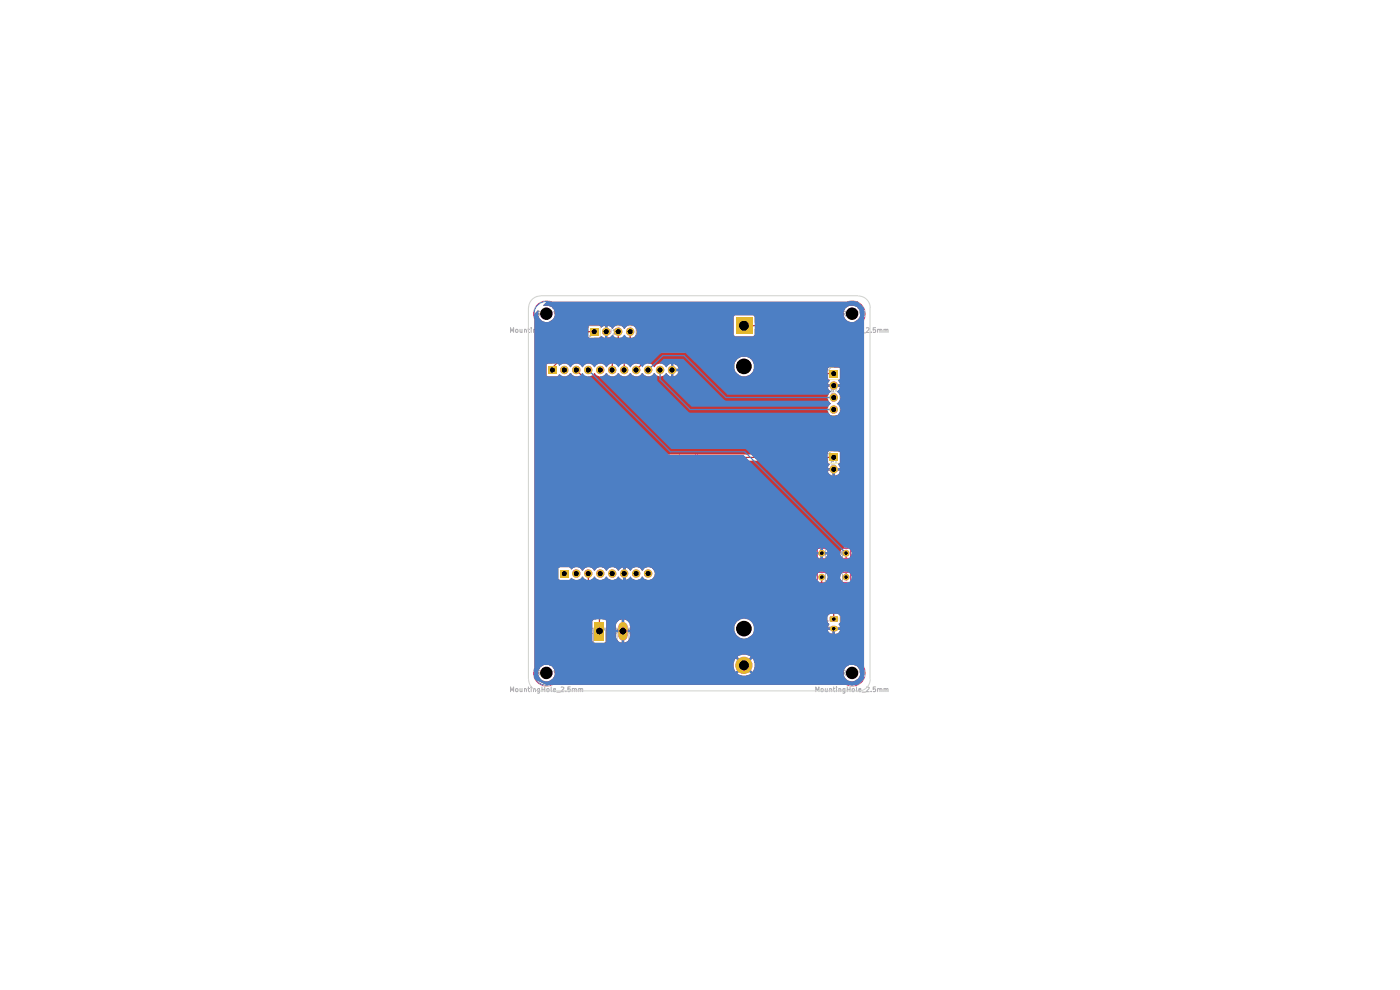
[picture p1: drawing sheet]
<svg xmlns="http://www.w3.org/2000/svg" width="297mm" height="210mm" viewBox="0 0 297 210" stroke-linecap="round" stroke-linejoin="round" font-family="sans-serif">
<g fill="none" stroke="#afafaf" stroke-width=".21">
<path d="M115.8 76.8v46.5h28.2v-46.5M148 66.3h19.7v77.6h-19.7zM173.1 70.5v-1l.3 .8 .3-.8v1M174.2 69.9l.3-.1 .2 .2v.4l-.2 .1-.3-.1zM175.1 69.8v.6h.4M175.5 69.8v.7M175.6 78.7l.7-.7h1.9v10.1h-2.6zM176 69.9l.3-.1 .1 .2v.5M176 69.8v.7M176.8 69.8h.3M176.9 69.5v.9l.2 .1M177.5 69.5v.1"/>
<path d="M177.5 69.8v.7M178 69.9l.2-.1 .2 .2v.5M178 69.8v.7M178.8 66.5h.4l.2-.1-.1-.4h-.5v1.1M179.1 66.5l.3 .6M179.2 69.8v1h-.4M179.2 69.9h-.4v.5h.4M179.7 69.5v1M179.7 70h.6M179.8 66.5h.4M180.3 66h-.5v1.1h.5M180.3 69.5v1"/>
<path d="M180.8 69.9l.3-.1 .2 .2v.4l-.2 .1-.3-.1zM180.8 66.5h.2M181.2 66h-.4v1.1M181.4 66.1l.3 .2 .2-.2M181.6 66.5l.1-.2 .2 .2M181.7 69.5v.9l.2 .1M181.7 66v.3M182.2 66.1l.3 .2 .2-.2M182.2 70.2l.4-.1-.1-.3-.3 .1v.5h.4M182.4 66.5l.1-.2 .1 .2M182.5 66v.3M182.9 70.6h.7"/>
<path d="M183.8 69.6l.3-.1 .3 .3-.7 .7h.7M184.8 70.4v.1M185.8 69.5h-.6v.5h.6v.4h-.6M186.2 69.9l.3-.1 .2 .2v.5M186.2 69.8v.7M186.7 70l.1-.2 .3 .2v.5M187.5 69.9h.5v.6M187.5 69.8v.7M188 70l.1-.2 .3 .1v.6M121.5 100h.1M121.5 100h.8M121.5 100l-.3 .2"/>
<path d="M121.7 99.7h.1M121.7 99.7l-.2 .3M122 99.6h.1M122 99.6l-.3 .1M122 100v.1M122.1 100h.1M122.1 100v.2M122.2 100h.1M122.2 100v.1M122.3 100h.1M122.3 99.9h.1M122.3 99.9v.3"/>
<path d="M122.4 100h.1M122.4 99.9h.1M122.4 99.9v.2M123.6 98.8h.1M123.6 98.8l-.8 .6-.8 .2M123.7 98.7h.1M123.7 99.5h.1M123.7 99.5a3.4 3.4 0 0 1 2.1-.4 1.27 1.27 0 0 1 .9 1.1v.7l-.5 .9h.2a1.67 1.67 0 0 1 .4 2.3l-.5 1.1 .1 1.4M123.7 98.7l-.1 .1M123.8 98.6h.1M123.8 98.5h.1M123.8 99.4h.1"/>
<path d="M123.8 99.4l-.1 .1M123.8 98.6l-.1 .1M123.9 98.5h.1M123.9 98.4h.1M123.9 98.3h.1M123.9 98.2h.1M123.9 99.2h.1M123.9 99.3h.1M123.9 98.5v-.4v1M123.9 99.3l-.1 .1M123.9 98.5l-.1 .1M123.9 99.2v.1"/>
<path d="M123.9 99.1h.1M123.9 99.1v.1M127.1 97.7h.1M127.1 97.7l.8-1.2 1-.3h.6a1.83 1.83 0 0 1 1.4 1.8h.1M127.1 97.7l2.1 .1M127.1 97.7l-.3 .9v1.2l.8 2.6a4.3 4.3 0 0 1 .3 2.6l-.1 .4a3.5 3.5 0 0 1-1.1 1.8l-.3-.6M128.4 98.4h.1M128.4 98.1h.1M128.4 98.2h.1M128.4 98.1v.2a4.6 4.6 0 0 0 .8 3.5l1.8 3 .3 1.2v1.4M128.5 98h.1M128.5 98l-.1 .1"/>
<path d="M128.6 97.9h.1M128.6 97.9l.4 .5M128.6 97.9l-.1 .1M128.9 97.7h.1M129 99.6h.1M129 99.4h.1M129 98.8h.1M129 98.7h.1M129 98.6h.1M129 98.5h.1M129 98.4h.1M129 97.7h.1"/>
<path d="M129 99.6l.2 .6M129 97.7l.1 .1M129 99.6h.5M129 98.4v1.2M129.1 99.8h.1M129.1 97.8h.1M129.1 97.7h.1M129.1 97.8l.4 .6M129.2 97.9h.1M129.2 97.8h.1M129.3 97.8h.1M129.3 97.8l.1 .1"/>
<path d="M129.4 97.9h.1M129.4 97.9l.1 .1M129.5 98.1h.1M129.5 98h.1M129.5 98v.1M129.5 98.1v.1M129.5 99.7h.1M129.5 99.8h.1M129.5 99.9h.1M129.5 99.6h.1M129.5 98.4h.1M129.5 98.3h.1"/>
<path d="M129.5 98.2h.1M129.5 98.2v.2M129.5 99.6v.3M129.5 99.9l.1 .1M129.6 100h.1M129.6 99.9h.1M129.6 99.8h.1M129.6 99.7h.1M129.6 99.6h.1M129.6 99.7v.2M129.6 100v.1M129.6 99.9h1"/>
<path d="M129.6 99.7h1M129.6 99.6l.1 .1M129.7 100h.1M129.7 99.9h.1M129.7 99.7h.1M129.7 99.7l-.1 .1M129.7 99.9v.2M130.5 100h.1M130.5 99.9h.1M130.5 99.9v.1M130.6 100h.1M130.6 99.6h.1"/>
<path d="M130.6 99.7h.1M130.6 99.9h.1M130.6 99.8h.1M130.6 99.6v.2M130.6 100v.1M130.6 99.7v.3M130.7 99.8h.1M130.7 99.7h.1M130.7 99.6h.1M130.7 99.6v.2M130.7 99.8l-.1 .1M131 98h.1"/>
<path d="M131.1 98h.1M131.1 99.8h.1M131.1 100h.1M131.1 98h-.1M131.1 99.8v.2M131.1 100l-.2 .2M131.1 98.5h.1M131.1 98.5v1.3M131.3 97.9h.1M131.3 97.9l-.2 .1M131.3 97.9l.4-.1-.6 .7M131.4 98h.1"/>
<path d="M131.5 97.8h.1M131.5 100h.1M131.5 100v.9l.3 .9-.4 .1-.3 .5M131.5 100h4.2M131.6 97.8h.1M131.6 97.9h.1M134.1 99h.1M134.1 99l.1 .1M134.2 99.1h.1M134.2 98.3h.1M134.2 98.2h.1M134.2 98.1h.1"/>
<path d="M134.2 98.1v.2M134.2 99.1l.1 .3M134.2 98.3l.2 .2M134.2 98.3l-.1 .7M134.3 99.3h.1M134.3 98.4h.1M134.3 98.5h.1M134.3 99.4l-1-.3h-.7l-.7 .3-.4 .6M134.3 99.4l.1 .1M134.3 99.4h.1M134.4 99.4h.1M134.4 98.5h.1"/>
<path d="M134.4 98.6h.1M134.4 98.6l.9 .8 1 .3M134.4 99.4v.1M134.4 98.5v.1M134.4 99.5h.1M134.4 98.7h.1M134.5 98.8h.1M134.7 99h.1M135.6 100h.1M135.7 100h.1M135.7 99.9h.1M135.7 99.9h.2"/>
<path d="M135.7 99.9v.2M135.8 99.9h.1M135.9 100h.1M135.9 99.9h.1M135.9 99.9v.3M136 100h.1M136.1 100h.1M136.1 100v.2M136.3 99.7h.1M136.3 99.7l.8 .5M173.1 88.7a.52 .52 0 0 0-.5 .3 .52 .52 0 0 0 .1 .7l.4-.1M173.6 89.1l.3-.1 .2 .2-.1 .5-.4-.1z"/>
<path d="M174.5 89.1h.4v.6M174.5 89v.7M175.4 89.1l.3-.1 .1 .2v.5M175.4 89v.7M176.1 89.7h.8M176.3 95.8h1.9v5h-2.6v-4.4zM176.4 83.4h.6l.4 .4M176.4 82.5v.5h.5l-.1-.5 .4-.1 .2 .2-.1 .4M176.4 98.6h.6l.4 .5M176.4 98.3v-.7l.4 .4v-.3l.4-.1 .2 .3-.1 .4M177.1 88.7l.2-.1a.53 .53 0 0 1 .3 .6 .53 .53 0 0 1-.4 .5l-.2-.2zM178 89l.3-.4v1.1"/>
<path d="M178 89.7h.6M178.9 89l.5 .7M179.4 89l-.5 .7M179.8 88.7l.2-.1a.53 .53 0 0 1 .3 .6 .53 .53 0 0 1-.4 .5l-.2-.4zM180.9 88.6l-.2 .7h.7M181.2 89v.7M119.8 101h.1M119.8 100.9h.1M119.8 101l.2 .2M119.8 100.9v.1M119.9 101.1h.1M119.9 100.8h.1"/>
<path d="M119.9 100.8l-.1 .1M120 101.3h.1M120 101.2h.1M120 100.7h.1M120 100.7l-.1 .1M120 101.2v.1M120.1 101.3h.1M120.1 100.5h.1M120.1 100.5l-.1 .2M120.1 101.3h.3M120.2 101.3h.1M120.2 100.4h.1"/>
<path d="M120.3 101.3h.1M120.3 100.4h.1M120.4 101.3h.1M120.4 100.4h.1M120.4 101.3l.2 .1M120.5 100.4h.1M120.6 100.4h.1M120.6 102.4h.1M120.6 102.3h.1M120.6 102.2h.1M120.6 102.1h.1M120.6 101.4h.1"/>
<path d="M120.6 102.4l.2 .1M120.6 102.1v.3M120.7 102.4h.1M120.7 102.1h.1M120.7 102h.1M120.7 100.4h.1M120.7 102v.1M120.8 102.5h.1M120.8 102h.1M120.8 101.3h.1M120.8 100.4h.1M120.8 100.4l-.7 .1"/>
<path d="M120.9 102.5h.1M121 103.9h.1M121 103.8h.1M121 103.7h.1M121 103.6h.1M121 103.5h.1M121 100.3h.1M121 100.3l-.2 .1M121 103.9l.1 .1M121.1 104h.1M121.1 103.5h.1M121.1 103.4h.1"/>
<path d="M121.1 104l.1 .1M121.1 103.5l-.1 .4M121.1 103.4v.1M121.2 104.1h.1M121.2 103.3h.1M121.2 103.3l-.1 .1M121.3 104.1h.1M121.3 103.2h.1M121.3 103.2h.5M121.3 103.2l-.1 .1M121.4 104.1h.1M121.4 103.2h.1"/>
<path d="M121.5 104.1h.1M121.5 103.2h.1M121.6 104.1h.1M121.6 103.2h.1M121.7 103.2h.1M121.7 100.9h.1M121.7 100.9l-.6 .4-.5 .1M121.7 105h.1M121.7 104.9h.1M121.7 104.8h.1M121.7 104.7h.1M121.7 104.7v.3"/>
<path d="M121.8 105.1h.1M121.8 105h.1M121.8 104.7h.1M121.8 104.6h.1M121.8 104.1h.1M121.8 103.2h.1M121.8 101.4h.1M121.8 101h.1M121.8 100.9h.1M121.8 101.4l-1.1 .6M121.8 104.1h-.4M121.8 100.9v.1"/>
<path d="M121.8 104.6v.1M121.8 105v.1M121.9 105.1h.1M121.9 104.6h.1M121.9 104.1h.1M121.9 103.1h.1M121.9 101.3h.1M121.9 101.1h.1M121.9 101h.1M121.9 100.2h.1M121.9 100.1h.1M121.9 100.1h.4"/>
<path d="M121.9 103.1l-.1 .1M121.9 100.1v.1M121.9 101v.1M122 105.1h.1M122 101.2h.1M122 101.1h.1M122 100.2h.1M122 100.1h.1M122 100.2h-.8l-.2 .1M122 101.2l-.2 .2M122 101.1v.1M122.1 105.1h.1"/>
<path d="M122.1 100.2h.1M122.1 100.1h.1M122.2 100.1h.1M122.2 100.2h.1M122.3 100.1h.1M122.3 100.2h.1M122.3 102.9h.5M122.3 102.9l-.4 .2M122.3 103.9h.1M122.3 100.1v.1M122.4 104.4h.1M122.4 102.7h.1"/>
<path d="M122.4 100.1h.1M122.4 102.7h.9M122.6 103.6h.1M122.6 102.5h.1M122.6 103.6h.2M122.6 103.6l-.3 .4-.5 .1M122.6 102.5l-.3 .4M122.7 104.8h.1M122.7 103.6h.1M122.8 103.6h.1M122.8 102.4h.1M122.8 104h.1"/>
<path d="M122.8 103.9h.1M122.8 103.7h.1M122.8 102.9h.1M122.8 103h.1M122.8 102.8h.1M122.8 102.4l-.2 .1M122.8 102.8h.3M122.8 103.9v.2l-.5 .4-.5 .1M122.8 102.8v.2M122.8 103.6v.1M122.9 103.8h.1M122.9 103.7h.1"/>
<path d="M122.9 103h.1M122.9 102.9h.1M122.9 102.8h.1M122.9 102.4h.1M122.9 103.7l-.1 .2M122.9 102.8v.2M123 102.8h.1M123 102.9h.1M123 102.7h.1M123 102.9h.2M123 102.8v.1M123.1 102.9h.1"/>
<path d="M123.1 102.8h.1M123.1 102.7h.1M123.1 102.7v.2M123.2 102.9h.1M123.2 102.8h.1M123.2 102.7h.1M123.2 102.8v.1M123.3 102.8h.1M123.3 102.7h.1M123.3 102.7v.1M123.7 102h.1M123.9 101.9h.1"/>
<path d="M124 101.8h.1M124.3 103.5h.1M124.4 101.3h.1M124.4 102.1h.1M124.4 101.3l-.2 .4-1.4 .7M124.5 101.2h.1M124.5 101.1h.1M124.5 101h.1M124.5 102h.1M124.5 100.9v.3M124.5 101.2l-.1 .1M124.5 101v.1"/>
<path d="M124.5 101.8h.1M124.5 101.9h.1M124.5 101.1l.1 .5M124.6 103.3h.1M124.6 101.6h.1M124.6 103.3l-2 1.6-.8 .2M124.6 101.6l-.1 .3M124.9 100.6h.1M124.9 100.6l-.1-.1a3.1 3.1 0 0 0-2 1l-1.3 .9-.7 .1M124.9 100.6l.2 .2M125 103.1h.1M125 103.1l-.4 .2"/>
<path d="M125 100.7h.1M125.1 100.8h.1M125.1 100.8v1l-.8 .4 .2-.3M125.2 103h.1M125.2 103l-.2 .1M125.2 103h.4l.1 .2M125.4 103h.1M125.5 103h.1M125.6 105.1h.1M125.6 104.8h.1M125.6 104.7h.1M125.6 103.1h.1"/>
<path d="M125.6 104.7l-.1 1.2 .3 .9 .3 .3a5.8 5.8 0 0 1-2.1-2l-.3-.6-.7 .5a7 7 0 0 0 4.2 3.5M125.7 103.2h.1M125.7 103.2l.1 .1M125.8 104h.1M125.8 103.5h.1M125.8 103.4h.1M125.8 103.3h.1M125.8 103.3l.1 .4M125.9 103.7h.1M125.9 103.7l-.3 1M126.3 105.9h.1M126.3 106h.1"/>
<path d="M126.3 106.1h.1M126.3 106.3h.1M126.4 106.6h.1M126.8 102.1h.1M127.2 108.5h.1M127.3 108.5h.1M127.3 108.5l1.1 .2h1.3l1.2-.2M129.2 100.2h.1M129.2 100.1h.1M129.3 100.5h.1M129.3 100.4h.1M129.3 100.3h.1"/>
<path d="M129.3 100.2h.1M129.3 100.5l.1 .7M129.3 100.2v.3M129.4 101.2h.1M129.4 101h.1M129.4 100.8h.1M129.4 100.7h.1M129.4 100.6h.1M129.4 101.2l.2 .6M129.5 101.3h.1M129.6 101.8h.1M129.6 100.1h.1"/>
<path d="M129.6 101.8l.1 .1M129.7 101.9h.1M129.7 100.1h.1M129.7 101.9l.1 .1M129.8 102h.1M129.8 102l.1 .1M129.9 102.1h.1M130 102.2h.1M130 102.1h.1M130 102.2h.2M130 102.1v.1M130.1 102.2h.1"/>
<path d="M130.2 102.1h.1M130.2 102.2h.1M130.2 102.1v.1M130.3 102.1h.1M130.4 102h.1M130.4 102l-.1 .1M130.5 101.9h.1M130.5 101.9l-.1 .1M130.6 100.1h.1M130.6 101.6h.1M130.6 101.6l-.1 .3M130.7 101.3h.1"/>
<path d="M130.8 100.6h.1M130.8 100.7h.1M130.8 100.8h.1M130.8 101h.1M130.9 100.2h.1M130.9 100.3h.1M130.9 100.4h.1M130.9 108.5h.1M130.9 100.2l-.3 1.4M131 100.2h.1M131 102.7h.1M131 108.5h.1"/>
<path d="M131 102.7l.1 .9 .7 1.6v1l-.5 1.2M131 103h4.3M131 102.7h4.1M131.1 102.4h.1M131.1 102.4l-.1 .3M131.5 100.2h.1M131.5 100.2h4.6M131.8 106.1h.1M131.8 106h.1M131.8 105.9h.1M132.2 106.9l1.3-1 .9-1.4 .7 .5-1.1 1.6-.7 .7-1.4 .8-1 .4M132.2 106.9l-.1 .2"/>
<path d="M132.3 103.3h.1M132.3 103.3l-.1 .7 .4 1.1M132.5 103.1h.1M132.5 104.9h.1M132.6 103h.1M132.6 105.1h.1M132.6 105.4h.1M132.6 105.1v1.1l-.4 .7M132.6 103l-.3 .3M132.6 103l.4 .1M132.7 103h.1M132.8 103h.1"/>
<path d="M133 100.8h.1M133 103.1h.1M133 103.1l.6 .3M133.1 100.7h.1M133.2 100.6h.1M133.2 100.6l-.3 .2 .1 1 .8 .4-.1-.2M133.5 100.5h.1M133.5 101.6h.1M133.5 101.5h.1M133.5 100.5l1 .4 2 1.4 .8 .2M133.5 100.5l-.3 .1M133.6 101.9h.1"/>
<path d="M133.6 101.1h.1M133.6 103.4h.1M133.6 103.4l1.8 1.4 .5 .3h.4M133.6 101.9l.1 .1M133.7 102h.1M133.7 100.9l.1 .5 .4 .5 1.1 .5M133.7 101l-.2 .3 .1 .6M134.9 102.7h.1M134.9 102.8h.1M134.9 102.7v.1M135 102.8h.1M135 102.9h.1"/>
<path d="M135 102.7h.1M135 102.8v.1M135 102.7v.2M135.1 103h.1M135.1 102.8h.1M135.1 102.7h.1M135.2 103h.1M135.2 102.8h.1M135.2 102.9h.1M135.2 102.4h.1M135.2 103.7h.1M135.2 103.8h.1"/>
<path d="M135.2 103.9h.1M135.2 102.8v.2M135.2 103.7v.2M135.2 103.9l.1 .1M135.3 103h.1M135.3 102.9h.1M135.3 102.8h.1M135.3 102.4h.1M135.3 103.6h.1M135.3 103.7h.1M135.3 104h.1M135.3 102.8v.2"/>
<path d="M135.3 103.6v.1M135.3 104l.1 .1M135.3 103.6h.2M135.4 102.4h.1M135.4 103.6h.1M135.4 104.1h.1M135.4 102.4l.1 .1M135.4 104.1l.1 .2M135.5 103.6h.1M135.5 102.5h.1M135.5 103.7h.1M135.5 104.3h.1"/>
<path d="M135.5 102.5l.6 .6M135.5 103.7l.3 .2M135.5 104.3l.2 .1M135.5 103.6v.1M135.7 100.1h.1M135.7 104.4h.1M135.7 100.1l.1 .1M135.7 104.4l.1 .1M135.8 100.2h.1M135.8 103.9h.1M135.8 104.5h.1M135.8 103.9l.1 .1"/>
<path d="M135.9 100.2h.1M135.9 100.1h.1M135.9 104h.1M135.9 104.5h.1M135.9 104l.4 .1M135.9 104.5l.3 .1M136 100.1h.1M136 104h.1M136 104.6h.1M136.1 100.2h.1M136.1 100.1h.1M136.1 101.1h.1"/>
<path d="M136.1 101.2h.1M136.1 103.1h.1M136.1 104.1h.1M136.1 104.6h.1M136.1 105.1h.1M136.1 100.1v.1M136.1 101.1l.1 .2M136.2 101h.1M136.2 101.3h.1M136.2 103.1h.1M136.2 104.6h.1M136.2 105.1h.1"/>
<path d="M136.2 101.3l.4 .4M136.2 104.6l.1 .1M136.2 103.1l.1 .1M136.3 100.9h.1M136.3 101.4h.1M136.3 103.2h.1M136.3 104.1h.1M136.3 104.7h.1M136.3 105h.1M136.3 105.1h.1M136.3 104.1h.7M136.3 100.9h.2"/>
<path d="M136.3 100.9l-.2 .2M136.3 103.2h.5M136.3 104.7l.1 .1M136.3 105v.1M136.4 100.9h.1M136.4 101.5h.1M136.4 103.2h.1M136.4 104.8h.1M136.4 104.9h.1M136.4 104.8v.1M136.4 104.9l-.1 .1M136.5 101h.1"/>
<path d="M136.5 100.9h.1M136.5 101.6h.1M136.5 103.2h.1M136.5 104.1h.1M136.5 101l.3 .2M136.5 100.9v.1M136.6 101.7h.1M136.6 101.7l.1 .1M136.6 103.2h.1M136.7 101.8h.1M136.7 103.2h.1M136.7 101.8l.1 .1"/>
<path d="M136.8 101.2h.1M136.8 101.9h.1M136.8 103.2h.1M136.8 101.2l.6 .2 .6-.1 .2-.1M136.8 103.2l.2 .1M136.9 101.3h.1M136.9 101.9h.1M136.9 103.3h.1M136.9 104.1h.1M136.9 101.9h.3M137 103.3h.1M137 103.4h.1"/>
<path d="M137 104h.1M137 104.1h.1M137 103.3v.1M137 104v.1M137 103.4l.1 .1M137.1 100.2h.1M137.1 101.3h.1M137.1 101.9h.1M137.1 103.5h.1M137.1 104h.1M137.1 100.2l.1 .1M137.2 100.3h.1"/>
<path d="M137.2 101.9h.1M137.2 103.5h.1M137.2 103.6h.1M137.2 103.7h.1M137.2 103.8h.1M137.2 103.9h.1M137.2 100.3l.7 .1M137.2 101.9v.1M137.2 103.9l-.1 .1M137.2 103.5v.4M137.2 101.3h.1M137.2 102h.1"/>
<path d="M137.2 102.5h.1M137.2 102h.2M137.3 100.4h.1M137.3 102h.1M137.3 102.5h.1M137.4 102h.1M137.4 102.1h.1M137.4 102.4h.1M137.4 102.4l-.1 .1M137.4 102v.1M137.5 100.4h.1M137.5 102.1h.1"/>
<path d="M137.5 102.2h.1M137.5 102.3h.1M137.5 102.4h.1M137.5 102.1v.3M137.5 102.4h-.1M137.7 100.4h.1M137.8 100.4h.1M137.9 100.4h.1M137.9 101.3h.1M137.9 100.4l.1 .1M138 100.5h.1M138.1 100.5h.1"/>
<path d="M138.1 100.6h.1M138.1 101.3h.1M138.1 100.5v.1M138.1 100.6l.1 .1M138.2 100.7h.1M138.2 101.2h.1M138.2 100.7l.1 .1M138.3 100.8h.1M138.3 100.9h.1M138.3 101h.1M138.3 101.1h.1M138.3 100.8v.3"/>
<path d="M138.3 101.1l-.1 .1M158.4 103.3l.3 .3M158.4 102.6l1 .4v.1M158.4 104.8v.4M158.4 105.3v.4M158.4 103.6h.7M158.6 107.2l.1-.3 .4 .1v.5h-1v-.3l.4-.2 .1 .5M158.7 106.1v.4h.4v-.4h-.6v.4M159.1 105.3v.3h-1M159.1 104.8l-.1 .3h-.9M159.1 104.1v.4h-.6l-.1-.4h.3v.4M159.1 102.9l-.7 .2"/>
<path d="M159.7 104.8v.5M159.7 105.1h1M160.2 105.9l.1-.2h.4v.6h-1v-.4l.3-.2 .2 .6M160.7 104.2h-1l.3 .3M160.7 104v.5M173.1 101.4a.52 .52 0 0 0-.5 .3 .52 .52 0 0 0 .1 .7l.4-.1M173.6 101.8l.3-.1 .2 .2-.1 .5-.4-.1zM174.5 101.8h.4v.6M174.5 101.7v.7M175.1 118.2v-1.6h3.6v1.6M175.4 101.8l.3-.1 .1 .2v.5M175.4 101.7v.7"/>
<path d="M176.1 102.4h.8M176.6 115.4h.5l.1-.4-.6-.1v1M176.9 115.4l.3 .5M177.1 101.4l.2-.1a.53 .53 0 0 1 .3 .6 .53 .53 0 0 1-.4 .5l-.2-.2zM178 101.7l.3-.4v1.1M178 102.4h.6M178.2 117.4h.4v-.4h-.4v.7M178.4 117.4l.2 .3M178.9 101.7l.5 .7M178.9 117h.4v.3l-.4 .4h.4M179.4 101.7l-.5 .7M179.8 101.4l.2-.1a.53 .53 0 0 1 .3 .6 .53 .53 0 0 1-.4 .5l-.2-.4z"/>
<path d="M180.7 101.4l.4-.1 .2 .3-.6 .8h.6M124.5 130.7h10.3v1.5M124.5 127.7h10.3M128.8 134.4v3.2M128.8 133.3h6v6.8h-5.6M129.2 133.6v4.6M130.1 138.2h4.1M130.6 128.8l-.1 .5 .3 .4M130.7 129.7a2.44 2.44 0 0 0 3 .1M130.9 134.4h-.3v3.2h3.3v-3.2h-.5M130.9 133.6v2.8h2.5v-2.8M133.6 128.8l-3 .7"/>
<path d="M133.7 128.9l-3.1 .6M133.7 128.9l.2 .5-.2 .4M133.8 128.8a2.06 2.06 0 0 0-3.2 .1M134.2 127.9h-4.1v2.6h4.1M134.8 137.9l.5-.2v1.7l-.5-.3M172.4 131.8l.1-.1h.6l.3 .2a.53 .53 0 0 1-.5 .3 .53 .53 0 0 1-.5-.4zM172.4 129l.7-.1 .3 .3a.58 .58 0 0 1-1 .1zM172.5 136.1l-.1 .4 .2 .1h.5l.3-.2-.2-.3M172.7 135.3l.4-.2 .3 .4-.1 .1-.4 .1-.2-.1zM172.7 134.7h.7M172.7 133.9h.7M172.7 129.8l.7 .6"/>
<path d="M173.4 134.3h-.6v.4M173.4 133.4h-.7l.1 .5M173.4 131h-1l.2 .2M173.4 128v.6l-.6-.6-.4 .1 .1 .4M173.4 130.7v.5M173.4 129.8l-.7 .6M173.5 132.4v.8M122.3 141.1h-.4l-.2 .2 .6 .4v.3l-.6 .1M123.1 141.5h-.4v.5l.4 .1M123.5 141.4v.7M123.9 141.4l-.4 .2M124.1 141.7l.5-.1-.1-.2-.4 .2v.3l.1 .2h.3"/>
<path d="M125 141.4l.1 .7 .2-.5 .2 .5 .2-.7M125.8 142.2h.8M126.7 141.1h.6M127 141.1v1M127.6 141.7l.4-.1v-.1h-.4v.6h.4M128.4 141.4v.7M128.8 141.4l-.4 .2M129.1 141.5l.3-.1 .1 .2v.5M129.1 141.4v.7M129.5 141.6l.1-.2 .4 .2v.5M130.1 140.1v-6.5h4.1v6.5M130.4 141.1h.1"/>
<path d="M130.4 141.4v.7M130.9 141.5l.2-.1 .2 .2v.5M130.9 141.4v.7M131.8 141.5l.3-.1 .1 .2v.5h-.4l-.1-.3 .5-.2M132.7 141.1v.8l.1 .2M133 142.2h.8M134 141.1h.2a.53 .53 0 0 1 .3 .5 .53 .53 0 0 1-.4 .5l-.2-.2zM134.9 141.4l.3-.3v1M134.9 142.1h.6M135.8 141.4l.5 .7M136.3 141.4l-.5 .7M136.7 141.1h.2a.53 .53 0 0 1 .3 .5 .53 .53 0 0 1-.4 .5l-.2-.4z"/>
<path d="M137.6 141.1h.4l.2 .2-.6 .8h.6"/>
</g>
<path d="M120 100.6l.1-.2h.7l.4-.2h.9l-.1-.1h.3l-1.1 .1 .3-.2h.8l-.1 .2h.1l.1-.3-.9 .1 .5-.4a2.43 2.43 0 0 0 1.9-1.1v-.4l.1 .8-.3 .6a3.4 3.4 0 0 1 2.1-.4 1.27 1.27 0 0 1 .9 1.1v.7l-.5 .9h.2a1.67 1.67 0 0 1 .4 2.3l-.5 1.1v1.1l.4 .9 .6-.7 .2-.4a4.5 4.5 0 0 0 .3-3.1l-1-3.2 .2-1.9 .1-.2h1.9l.5 .7v-.2l-.3-.5h-2.1l.4-.7a1.91 1.91 0 0 1 3.1-.1l.3 .5v.6l.8-.2-.6 .9v1l-.3 .8v.7l-.2 .7-.4 .3h-.2l-.5-.7-.1-1-.4-.9h.5l.1 .5 .1-.2h.8l.1 .2 .1-.5h-.1v.3h-1l.1-.2 .9 .1h-1v-.2h-.6v-1.2l-.3-.5-.3 .4a4.6 4.6 0 0 0 .8 3.5l1.8 3 .3 1.2v1.4l.5-1.2v-1l-.7-1.6-.1-.6h4.3v-.2l-.1 .2h-4.2v-.3l4.1 .1-4.1-.1 .2-.6 .6-.3-.3-.9v-.7h4.6v-.2v.2h-4.6v-.2l4.5 .1-.1-.2-4.4 .1 .7-.8 1.1-.1 1.1 .4-.3-.5 .1-.9 .1 .4 .6 .6 1.5 .6 .8 .7 .9 .1 .2 .6-.3 .2h-1l-.5-.4-.4 .2 .5 .7 .9 .3-.2 .4-.8-.2-2.6-1.7-.6-.1-.4 .3v.7l.2 .4 .7 .3-.3-.4 .2-.9 .1 .5 .4 .5 1.1 .5 .8 .7 .9 .2 .2 .2-.1 .5a.97 .97 0 0 1-1.2 0l-.4-.4-.3 .1 .1 .4 .3 .3 .8 .4-.1 .3h-.4l-.5-.3-2.1-1.6-.4-.2-.5 .1-.2 .9 .5 1.7-.2 .7-.4 .7 1.4-1.2 .9-1.4 .7 .5-.5 .8-.8 1-1.9 1.3-1.5 .5-2 .1a7.3 7.3 0 0 1-4.4-2.2l-1-1.5 .7-.5 1.1 1.6 1.3 1-.3-.3-.3-.9v-.6l.4-1.6-.2-.6h-.7l-2.4 1.8-.8 .2-.1-.4 .6-.2 .6-.6-.1-.3-.3 .1a1.04 1.04 0 0 1-1.5 .2v-.4l.3-.3h.5l.5-.3h.8h-.8l.1-.2h.7l-.1 .2h.2l.1-.2h-.9l1.8-1 .3-.8a.95 .95 0 0 1-.2 1.3l.8-.4 .1-.9a.78 .78 0 0 0-1.2-.2l-2.5 1.7-.7 .1-.2-.1v-.3l.8-.3 .6-.7-.3-.2-.5 .4a1.27 1.27 0 0 1-1.2 0 .41 .41 0 0 1 0-.7z" fill="#afafaf"/>
<g fill="none" stroke="#afafaf" stroke-width=".21">
<path d="M127.9 96.2h.1M128.1 96.1h.1M128.1 96.1l-.2 .1M128.2 96h.1M128.2 96l-.1 .1M128.3 96h.1M128.4 95.9h.1M128.4 95.9l-.2 .1M128.4 95.9h.2M128.5 95.9h.1M128.6 95.9h.1M128.6 95.9l1-.1 .8 .4a5.1 5.1 0 0 1 2.7 1.5l1.3 .3a6.9 6.9 0 0 0-3.4-2.5 6.7 6.7 0 0 0-7.3 2.5l1.3-.3a4.2 4.2 0 0 1 2.1-1.3l.8-.2"/>
<path d="M129.1 95.8h.1"/>
</g>
<path d="M124.5 97a6.8 6.8 0 0 1 8.8-.2l1.1 1.2-1.3-.3a5.1 5.1 0 0 0-2.7-1.5l-.8-.4h-.9l-1.8 .7a3.8 3.8 0 0 0-1.9 1.2l-1.3 .3z" fill="#afafaf"/>
<g fill="none" stroke="#afafaf" stroke-width=".21">
<path d="M108.3 70.5v-1l.3 .8 .4-.8v1M109.4 69.9l.3-.1 .2 .2v.4l-.2 .1-.3-.1zM110.3 69.8v.6h.4M110.7 69.8v.7M111.2 69.9l.3-.1 .2 .2v.5M111.2 69.8v.7M112 69.8h.3M112.1 69.5v.9l.2 .1M112.7 69.5v.1M112.7 69.8v.7M113.2 69.9l.3-.1 .1 .2v.5M113.2 69.8v.7"/>
<path d="M114 66.5h.5l.1-.1v-.4h-.6v1.1M114.3 66.5l.3 .6M114.5 69.8v1h-.5M114.5 69.9h-.5v.5h.5M115 69.5v1M115 70h.6M115.1 66.5h.3M115.5 66h-.4v1.1h.4M115.6 69.5v1M115.8 76.8h28.2M115.9 66.5h.3M116 69.9l.3-.1 .2 .2v.4l-.2 .1-.3-.1z"/>
<path d="M116.4 66h-.5v1.1M116.7 66.1l.2 .2 .3-.2M116.8 66.5l.1-.2 .2 .2M116.9 69.5v.9l.2 .1M116.9 66v.3M117.4 66.1l.3 .2 .2-.2M117.4 70.2l.5-.1-.1-.3-.4 .1v.5h.5M117.6 66.5l.1-.2 .2 .2M117.7 66v.3M118.1 70.6h.8M119 69.6l.4-.1 .2 .3-.6 .7h.6M120.1 70.4v.1"/>
<path d="M121 69.5h-.5v.5h.5v.4h-.5M121.4 69.9l.3-.1 .2 .2v.5M121.4 69.8v.7M121.9 70l.1-.2 .3 .2v.5M122.8 69.9h.4v.6M122.8 69.8v.7M123.2 70l.2-.2 .2 .1v.6M124.8 69.1h10.2v2.5h-9.5l-.7-.6zM129.6 69.8v.7l-.4 .4M130 70.1l.3-.3v1.1M130 70.9h.6M135.5 69.8a.52 .52 0 0 1 .6-.1 .52 .52 0 0 1 .4 .4 .52 .52 0 0 1-.6 .2 .52 .52 0 0 1-.4-.5z"/>
<path d="M135.5 67.1a.52 .52 0 0 1 .6-.1 .52 .52 0 0 1 .4 .4 .52 .52 0 0 1-.6 .2 .52 .52 0 0 1-.4-.5zM135.6 74.1l-.1 .4 .5 .3 .4-.1v-.6M135.8 73.4l.2-.2h.4l.1 .5h-.4zM135.8 72.8h.7M135.8 71.9h.7M135.8 67.9l.7 .5M135.8 66.1h.7M136.1 66v.5l-.6-.1M136.5 72.4h-.6l-.1 .2 .2 .2M136.5 71.5h-.6l-.1 .2 .2 .2M136.5 69h-1l.3 .3M136.5 68.7v.6"/>
<path d="M136.5 67.9l-.7 .5M136.6 70.4v.8M126 91.4v1M126 91.9h.6M126.6 91.4v1M126.9 91.7l.3 .7M127.4 91.7l-.3 .9-.2 .1M128.2 91.4v1h-.4v-.5l.1-.2 .3 .1M128.7 91.7v.7M128.9 91.7l-.2 .2M129.3 91.8h.4v.6h-.4v-.4l.4-.1M130 92.5h.7"/>
<path d="M131.6 91.5l-.5-.1-.2 .5 .1 .4h.6M132 91.8l.2-.1 .2 .2-.1 .5h-.3zM132.8 91.7v.7M133.2 91.7l-.4 .2M133.4 92l.5-.1-.1-.2-.4 .2v.4l.5 .1M174.3 117.3h.8M175.1 118.2h3.6M178.7 117.3h.8M124.5 127.7v12.4h4.7v-1.9h-4.1M124.5 133.3h4.3M125.1 127.9h4.1v2.6h-4.1zM125.6 128.8l-.2 .5a2.2 2.2 0 0 0 3.3 .5"/>
<path d="M125.9 134.4h-.4v3.2h3.3M125.9 133.6v2.8h2.5v-2.8M126.7 127.6v.8l-.3 .1M127.2 127.7l.5-.1 .1 .2-.6 .7h.6M128.4 134.4h.4M128.6 128.8l-3 .7M128.7 128.9l-3.1 .6M128.7 128.8a2.06 2.06 0 0 0-3.1 0M128.7 128.9l.2 .5-.2 .4M129.2 133.6h-4.1v6.5M134.2 127.9v2.6M134.8 130.7v-3h.5v4.8l-.5-.3v1.1"/>
<path d="M174.1 129.4h4.5v5.9h-4.5zM174.3 122.4h.8M174.8 132.7h.8l.2 .3M175.1 121.7h3.6v1.6h-3.6zM175.2 131.7h.6M175.5 131.7v.5l-.7-.2M176.4 122.5h.3l.1-.4h-.4v.7M176.6 122.5l.2 .3M176.6 124.4h.4l.2-.2-.2-.4h-.4v1M176.9 124.4l.3 .4M177.1 122.3l.2-.2v.7M177.1 122.8h.4"/>
<path d="M177.8 128.9h1.2v1.3M178.7 122.4h.8M108.3 146.7v-1l.3 .8 .4-.8v1M109.4 146.1l.3-.1 .2 .2v.4l-.2 .1-.3-.1zM110.3 146v.6h.4M110.7 146v.7M111.2 146.1l.3-.1 .2 .2v.5M111.2 146v.7M112 146h.3M112.1 145.7v.9l.2 .1M112.7 145.7v.1M112.7 146v.7"/>
<path d="M113.2 146.1l.3-.1 .1 .2v.5M113.2 146v.7M114 142.7h.5l.1-.1v-.4h-.6v1.1M114.3 142.7l.3 .6M114.5 146v1h-.5M114.5 146.1h-.5v.5h.5M115 145.7v1M115 146.2h.6M115.1 142.7h.3M115.5 142.2h-.4v1.1h.4M115.6 145.7v1M115.9 142.7h.3"/>
<path d="M116 146.1l.3-.1 .2 .2v.4l-.2 .1-.3-.1zM116.4 142.2h-.5v1.1M116.7 142.3l.2 .2 .3-.2M116.8 142.7l.1-.2 .2 .2M116.9 145.7v.9l.2 .1M116.9 142.2v.3M117.4 142.3l.3 .2 .2-.2M117.4 146.4l.5-.1-.1-.3-.4 .1v.5h.5M117.6 142.7l.1-.2 .2 .2M117.7 142.2v.3M118.1 146.8h.8M119 145.8l.4-.1 .2 .3-.6 .7h.6"/>
<path d="M120.1 146.6v.1M121 145.7h-.5v.5h.5v.4h-.5M121.4 146.1l.3-.1 .2 .2v.5M121.4 146v.7M121.9 146.2l.1-.2 .3 .2v.5M122.8 146.1h.4v.6M122.8 146v.7M123.2 146.2l.2-.2 .2 .1v.6M173.1 146.7v-1l.3 .8 .3-.8v1M174.2 146.1l.3-.1 .2 .2v.4l-.2 .1-.3-.1zM175.1 146v.6h.4M175.5 146v.7"/>
<path d="M176 146.1l.3-.1 .1 .2v.5M176 146v.7M176.8 146h.3M176.9 145.7v.9l.2 .1M177.5 145.7v.1M177.5 146v.7M178 146.1l.2-.1 .2 .2v.5M178 146v.7M178.8 142.7h.4l.2-.1-.1-.4h-.5v1.1M179.1 142.7l.3 .6M179.2 146v1h-.4M179.2 146.1h-.4v.5h.4"/>
<path d="M179.7 146.2h.6M179.7 145.7v1M179.8 142.7h.4M180.3 142.2h-.5v1.1h.5M180.3 145.7v1M180.8 146.1l.3-.1 .2 .2v.4l-.2 .1-.3-.1zM180.8 142.7h.2M181.2 142.2h-.4v1.1M181.4 142.3l.3 .2 .2-.2M181.6 142.7l.1-.2 .2 .2M181.7 145.7v.9l.2 .1M181.7 142.2v.3"/>
<path d="M182.2 142.3l.3 .2 .2-.2M182.2 146.4l.4-.1-.1-.3-.3 .1v.5h.4M182.4 142.7l.1-.2 .1 .2M182.5 142.2v.3M182.9 146.8h.7M183.8 145.8l.3-.1 .3 .3-.7 .7h.7M184.8 146.6v.1M185.8 145.7h-.6v.5h.6v.4h-.6M186.2 146.1l.3-.1 .2 .2v.5M186.2 146v.7M186.7 146.2l.1-.2 .3 .2v.5M187.5 146.1h.5v.6"/>
<path d="M187.5 146v.7M188 146.2l.1-.2 .3 .1v.6"/>
</g>
<g fill="none" stroke="#ff26e2" stroke-width=".21">
<path d="M115.8 76.8h28.2v46.5h-28.2zM124.3 68.6h11.2v3.5h-11.2zM147.6 65.9h20.5v78.4h-20.5zM175.1 77.5h3.6v11.1h-3.6zM175.1 95.2h3.6v6.2h-3.6zM173.4 116.3h7v2.1h-7zM124.3 127.4h11.2v13h-11.2zM173.4 121.4h7v2.1h-7zM173.6 128.9h5.5v6.9h-5.5z"/>
<circle cx="115.9" cy="66.6" r="2.75"/>
<circle cx="180.8" cy="66.6" r="2.75"/>
<circle cx="115.9" cy="142.8" r="2.75"/>
<circle cx="180.8" cy="142.8" r="2.75"/>
</g>
<g fill="none" stroke="#f2eda1" stroke-width=".34">
<path d="M123.7 64.7l.2-.2h.6v.2l.1 .7-.1 .4-.2 .2a.57 .57 0 0 1-.7-.6zM125.3 64.5v1.5h.7M126.5 65.2h.5M127.2 64.5h-.7v1.5h.7M127.8 64.5h.6a.81 .81 0 0 1 .3 1 .81 .81 0 0 1-.9 .5zM131.6 64.4l-1.3 1.9M133.2 64.5v1.5M133.9 64.6l.6-.1 .2 .4-.9 1.1h.9M136.2 64.6l-.7-.1-.2 .6a.63 .63 0 0 0 .2 .7 .63 .63 0 0 0 .7 .1M157.2 72.9h1.5M158 72.1v1.6M171 96.6h1.5l-1.5 .8h1.5"/>
<path d="M171 98v.8M171 98.4h1.5M171.1 84.2a.7 .7 0 0 0 .7 .8 .7 .7 0 0 0 .7-.8l-.6-.1v.2M171.1 81.1l-.1 .6 .3 .3h.3l.4-.9 .4 .1a.64 .64 0 0 1 .1 .8M171.7 99.6l.1-.3 .2-.1 .5 .1v.2v.6h-1.5l.1-.8h.5l.1 .8M171.8 83.4l-.1-.7-.2-.2-.4 .1-.1 .8h1.5"/>
</g>
<g fill="none" stroke="#f2eda1" stroke-width=".21">
<path d="M124.8 70.4v1.3h1.3M127.3 69h7.7v2.7h-7.7zM137.2 69.8v.7l-.4 .4M137.7 70.1l.2-.3v1.1M137.7 70.9h.5M147.8 66.1h20.1M176.9 77.9h-1.3v1.3M127.8 96.2h.1M127.9 96.1h.1M127.9 96.1l-.1 .1M128 96.1h.1M128.2 96h.1"/>
<path d="M128.4 95.9h.1M128.5 95.9h.1M128.5 95.9l-.5 .2M128.6 95.8h.1M128.6 95.8h1.2l2.5 1.2 .8 .6 1.3 .3-.2-.3a6.5 6.5 0 0 0-4.4-2.4 6.8 6.8 0 0 0-4.8 1.3l-1.3 1.4a5.8 5.8 0 0 0 2.8-1.3l1.3-.4M128.6 95.8l-.1 .1M129 95.8h.1M175.6 80.5h2.6v7.7h-2.6zM175.6 98.3h2.6v2.6h-2.6zM176.6 94.1v.8l-.4 .3M176.9 95.7h-1.3v1.3M177 94.1h.5l-.3 .5 .3 .1v.4h-.5"/>
</g>
<path d="M180.2 95.9h1l-1 .6h1M180.2 96.8v.6M180.2 97.1h1M180.3 99.4a.45 .45 0 0 0 .4 .6 .45 .45 0 0 0 .4-.6h-.3v.1M180.7 97.9l.2-.2 .3 .1v.5h-1l.1-.6h.3l.1 .6" fill="none" stroke="#f2eda1" stroke-width=".25"/>
<path d="M124.2 97.3a6.8 6.8 0 0 1 7.9-1.4l1.2 .9 1.1 1.1-1.3-.3-.8-.6-2.5-1.2h-1.2l-.3 .2a7.1 7.1 0 0 0-3.3 1.6l-1.3 .3z" fill="#f2eda1"/>
<g fill="none" stroke="#f2eda1" stroke-width=".21">
<path d="M116.5 74.9l.1 1 .4-.1v-.9M117.4 75.2l.4-.3v1M117.4 75.9h.6M125.1 72.5l.3 .7 .2-.7M126.3 72.6a.38 .38 0 0 0-.5 .1 .38 .38 0 0 0 .2 .5l.3-.1M127 72.6l-.2-.1-.2 .1v.5l.1 .1 .3-.1M128.9 72.6l-.2-.1-.3 .1 .1 .6h.4l-.1-.3M130.7 72.6h-.4v.2l.4 .2-.1 .2h-.3M131.5 72.6a.38 .38 0 0 0-.5 .1 .38 .38 0 0 0 .1 .5l.4-.1M131.8 72.5v.7h.4M133.3 72.6h-.5v.2l.5 .3-.1 .1h-.4M133.6 72.5l.4 .3-.1 .4h-.3z"/>
<path d="M134.2 73.2l.2-.7 .3 .7M134.3 73.1h.3M176.6 76.4v.7l-.4 .3M177.5 76.4h-.5v.5h.5v.4h-.5M121.4 99.9h.1M121.4 99.9h1M121.4 99.9l-.5 .4M121.7 99.7h.1M121.7 99.7l-.3 .2M121.9 99.6h.1M121.9 99.6l-.2 .1M122 100h.1"/>
<path d="M122 100h.3M122 100v.1M122.1 100h.1M122.2 100h.1M122.2 99.9h.1M122.2 99.9v.2M122.3 100h.1M122.3 99.9h.1M122.3 100v.2M122.4 100h.1M122.4 99.9h.1M122.4 99.9v.2h-.2"/>
<path d="M123.3 99.1h.1M123.5 98.8h.1M123.5 98.8l-.4 .4-1.2 .4M123.6 98.7h.1M123.6 98.7l-.1 .1M123.7 98.6h.1M123.7 99.4h.1M123.7 99.4l-.1 .1 .7-.3a1.73 1.73 0 0 1 1.5-.1l.1 .1a1.16 1.16 0 0 1 .7 1.6l-.4 .9 .5 .2 .3 .4v1.4a2.85 2.85 0 0 0-.7 2.2l.2 .9M123.8 98.5h.1M123.8 99.3h.1M123.8 99.3l-.1 .1M123.8 98.5l-.2 .2"/>
<path d="M123.9 98.4h.1M123.9 98.3h.1M123.9 98.2h.1M123.9 98.1h.1M123.9 99.1h.1M123.9 99.2h.1M123.9 99.2l-.1 .1M123.9 98.4l-.1 .1M123.9 98.1v.3M123.9 99.1v.1M123.9 98.1v.1M123.9 98.2v.9"/>
<path d="M127.1 97.7h.1M127.1 97.7h2.1M128.4 98.3h.1M128.4 98h.1M128.4 98.1h.1M128.4 98l-.1 .6 .1 1.5 .3 .8 2.3 3.9 .3 1.1-.1 1.5 .5-.7M128.5 97.9h.1M128.5 98h.1M128.5 97.9l-.1 .1M128.6 97.9h.1M128.7 97.9h.1M128.7 97.9l.2 .5"/>
<path d="M128.9 98.4h.1M128.9 97.7h.1M128.9 97.6h.1M128.9 98.4l.1 .1M129 99.7h.1M129 99.6h.1M129 98.9h.1M129 98.8h.1M129 98.7h.1M129 98.6h.1M129 98.5h.1M129 97.7h.1"/>
<path d="M129 97.6h.1M129 99.7l.2 .4M129 97.6v.1M129 98.5v1.2M129 99.6h.5M129 97.6l-.1 .1M129 97.7l.1 .1M129.1 99.9h.1M129.1 97.8h.1M129.1 97.7h.1M129.1 97.8l.1 .1M129.2 97.9h.1"/>
<path d="M129.2 97.7h.1M129.2 97.9l.1 .1M129.2 97.7l.2 .2M129.3 98h.1M129.3 97.8h.1M129.3 98l.2 .3M129.4 97.9h.1M129.4 97.9l.1 .1M129.5 98.3h.1M129.5 98.2h.1M129.5 98.1h.1M129.5 98h.1"/>
<path d="M129.5 98v.3M129.5 99.6h.1M129.5 99.7h.1M129.5 99.8h.1M129.5 99.9h.1M129.5 99.6v.3M129.5 99.9h1.1M129.6 100h.1M129.6 99.9h.1M129.6 99.8h.1M129.6 99.7h.1M129.6 99.6h.1"/>
<path d="M129.6 99.6v.4M129.6 99.7h1M129.7 100h.1M129.7 99.9h.1M129.7 99.9v.1M130.5 99.9h.1M130.5 100h.1M130.5 99.9v.1M130.6 100h.1M130.6 99.6h.1M130.6 99.7h.1M130.6 99.8h.1"/>
<path d="M130.6 99.9h.1M130.6 99.6v.3M130.6 99.7v.3h-.1M130.7 99.7h.1M130.7 99.6h.1M130.7 99.6v.1M130.7 99.7l-.1 .1M130.9 98h.1M130.9 98l-.2-1-.6-.7-.4-.1h-1l-.8 .3-.7 .9-.3 .6-.1 1.8 .4 1.3a10.2 10.2 0 0 1 .7 3.9 3.9 3.9 0 0 1-1.2 2.1l-.2-.3M131 98h.1M131 98h-.1M131.1 98.6h.1"/>
<path d="M131.1 98.8h.1M131.1 99.6h.1M131.1 99.9h.1M131.1 99.9l-.2 .4M131.1 98.6v1M131.1 99.6v.3M131.1 97.9h.1M131.1 98.5h.1M131.4 97.8h.1M131.5 100h.1M131.5 100v.2M131.5 100l4.2 .1"/>
<path d="M131.6 97.8h.1M131.6 97.8l-.6 .2M131.6 97.8l-.5 .8M134.1 99h.1M134.1 98.4h.1M134.2 99.1h.1M134.2 98.2h.1M134.2 98.1h.1M134.2 98.3h.1M134.2 98.2l-.1 .9 .2 .2M134.2 98.1v.2M134.2 98.3l.1 .1"/>
<path d="M134.3 99.3h.1M134.3 98.4h.1M134.3 98.5h.1M134.3 99.3l.1 .2M134.3 98.4l.1 .1M134.4 99.4h.1M134.4 98.5h.1M134.4 98.6h.1M134.4 98.5v.1M134.4 98.6v.1M134.4 99.5h.1M134.4 98.7h.1"/>
<path d="M134.4 99.5l-.4-.2a1.95 1.95 0 0 0-1.8-.2l-.5 .4-.2 .5M134.4 98.7l.6 .5 1 .4M134.5 98.8h.1M134.6 98.9h.1M135.6 100h.1M135.6 99.9h.1M135.6 99.9h.3M135.6 99.9v.1M135.7 99.9h.1M135.8 99.9h.1M135.9 100h.1M135.9 99.9h.1"/>
<path d="M135.9 99.9v.3M136 99.6h.1M136 99.6h.2M136.1 100h.1M136.1 100v.2M136.1 100v.1M136.2 99.6h.1M136.2 99.6l.2 .1M136.4 99.7h.1M136.4 99.7l.7 .5M119.8 101h.1M119.8 100.9h.1"/>
<path d="M119.8 100.8h.1M119.8 101l.1 .1M119.8 100.8v.2M119.9 101.1h.1M119.9 100.8h.1M119.9 100.7h.1M119.9 101.1l.1 .1M119.9 100.7v.1M119.9 100.8h-.1M120 101.2h.1M120 100.6h.1M120 101.2l.1 .1"/>
<path d="M120 100.6l-.1 .1M120.1 101.3h.1M120.1 100.5h.1M120.1 100.5l-.1 .1M120.1 100.4h.1M120.2 101.3h.1M120.2 100.4h.1M120.3 101.3h.1M120.3 100.4h.1M120.4 101.3h.1M120.4 100.4h.1M120.5 100.4h.1"/>
<path d="M120.6 101.3h.1M120.6 100.4h.1M120.6 102.4h.1M120.6 102.3h.1M120.6 102.2h.1M120.6 102.1h.1M120.6 102h.1M120.6 102v.4h.6l1.8-1.1a3.1 3.1 0 0 1 1.9-.8l.3 .4-.1 .9-.7 .3M120.6 102h.2M120.7 102.4h.1M120.7 102h.1M120.7 100.4h.1"/>
<path d="M120.7 100.4l-.6 .1M120.8 102.4h.1M120.8 102h.1M120.8 101.3h.1M120.8 100.3h.1M120.8 100.3l-.1 .1M120.9 103.7h.1M120.9 103.6h.1M120.9 100.3h.1M120.9 103.6l.1 .2M121 103.9h.1M121 103.8h.1"/>
<path d="M121 103.5h.1M121 103.9l.1 .1M121 103.5l-.1 .1M121 103.8v.1M121.1 104h.1M121.1 103.4h.1M121.2 104h.1M121.2 103.3h.1M121.2 103.3l-.2 .2M121.2 104.1h.1M121.2 103.2h.1M121.2 100.1h.1"/>
<path d="M121.2 100.1h.9M121.2 103.2h.5M121.2 103.2v.1M121.3 104.1h.1M121.3 103.2h.1M121.3 101.2h.1M121.4 104.1h.1M121.4 103.2h.1M121.5 104.1h.1M121.5 103.2h.1M121.6 103.2h.1M121.7 103.2h.1"/>
<path d="M121.7 100.9h.1M121.7 105h.1M121.7 104.9h.1M121.7 104.8h.1M121.7 104.7h.1M121.7 104.1h.1M121.7 104.7v.3M121.8 105.1h.1M121.8 105h.1M121.8 104.6h.1M121.8 103.1h.1M121.8 101.3h.1"/>
<path d="M121.8 100.9h.1M121.8 101.3l-1 .7M121.8 100.9h-.2a1.51 1.51 0 0 1-1.4 .4M121.8 104.6l-.1 .1M121.8 105v.1M121.8 100.9l.1 .1M121.9 105.1h.1M121.9 104.6h.1M121.9 104.1h.1M121.9 101.3h.1M121.9 101.2h.1M121.9 101.1h.1"/>
<path d="M121.9 101h.1M121.9 100.2h.1M121.9 100.1h.1M121.9 100.2h.2M121.9 100.1v.1M121.9 101v.3M121.9 101.3h-.1M122 105.1h.1M122 103h.1M122 100.2h.1M122 100.1h.1M122 103l-.3 .2"/>
<path d="M122.1 100.2h.1M122.1 100.1h.1M122.1 100.1v.1M122.2 100.1h.1M122.2 100.2h.1M122.2 102.9h.7M122.2 102.9l-.2 .1M122.3 103.9h.1M122.3 100.1h.1M122.3 100.2h.1M122.3 100.1l-.1 .1M122.4 104.9h.1"/>
<path d="M122.4 102.7h.1M122.4 102.7h.7v.2M122.4 102.7l-.2 .2M122.6 103.6h.1M122.6 102.5h.1M122.7 103.6h.1M122.7 102.4h.1M122.7 102.4l-.3 .3M122.8 103.6h.1M122.8 102.9h.1M122.8 102.8h.1M122.8 102.4h.1"/>
<path d="M122.8 102.8h.2M122.8 102.8v.1M122.8 104h.1M122.8 103.9h.1M122.8 103.8h.1M122.8 103.7h.1M122.8 102.7h.1M122.8 103.6h-.3l-.5 .5-.8-.1M122.8 104l-.9 .6M122.8 102.7v.1M122.8 103.6v.4M122.9 102.9h.1"/>
<path d="M122.9 102.8h.1M122.9 102.7h.1M122.9 102.4h.1M122.9 102.4h-.1M122.9 102.8v.1M123 102.8h.1M123 102.7h.1M123 102.9h.1M123 102.6h.1M123 102.6h.2M123 102.6v.2M123.1 104.9h.1"/>
<path d="M123.1 102.8h.1M123.1 102.9h.1M123.1 102.6h.1M123.1 102.8l-.1 .1M123.2 102.8h.1M123.2 102.7h.1M123.2 102.6h.1M123.2 102.6v.2M123.3 102.7h.1M123.4 104.6h.1M123.4 104.6l-.4 .4a6.8 6.8 0 0 0 4.2 3.5M123.4 104.6l.3-.1 .2 .3a5.3 5.3 0 0 0 2.1 2.2l-.4-.7-.1-1.1"/>
<path d="M123.9 101.9h.1M124.3 101.4h.1M124.3 101.4l-.7 .7-.7 .3M124.4 103.5h.1M124.4 101.3h.1M124.4 102.1h.1M124.5 101h.1M124.5 100.9h.1M124.5 101.9h.1M124.5 100.9l-.2 .5M124.5 101.9l-.2 .3M124.5 101v.9"/>
<path d="M124.5 101.7h.1M124.6 103.3h.1M124.8 100.5h.1M125 103.1h.1M125 100.6h.1M125 103.1h.6M125 103.1l-.8 .4-1.4 1.2-1 .4M125 100.7h.1M125.1 103h.1M125.3 103h.1M125.5 105.2h.1M125.5 103h.1"/>
<path d="M125.6 104.9h.1M125.6 103h.1M125.6 104.9l-.1 .3M125.6 104.8h.1M125.6 104.7h.1M125.6 103.1h.1M125.6 104.8v.1M125.6 103.1l.2 .2-.2 1.5M125.7 103.2h.1M125.8 103.8h.1M125.8 103.6h.1M125.8 103.5h.1"/>
<path d="M125.8 103.4h.1M126.3 106h.1M126.3 106.1h.1M126.3 106.2h.1M126.5 106.8h.1M126.9 102.2h.1M127.2 108.5h.1M127.3 108.5h.1M127.3 108.5h.2a6.7 6.7 0 0 0 3.1 0h.4M129.2 100.2h.1M129.2 100.1h.1M129.2 100.1v.1"/>
<path d="M129.3 100.6h.1M129.3 100.5h.1M129.3 100.4h.1M129.3 100.3h.1M129.3 100.2h.1M129.3 100.2l.2 1.4M129.4 101.1h.1M129.4 100.9h.1M129.4 100.8h.1M129.5 101.4h.1M129.5 101.6h.1M129.5 101.6l.2 .3"/>
<path d="M129.7 101.9h.1M129.7 101.9l.1 .1M129.8 102h.1M129.8 102l.1 .1M129.9 102.1h.1M130 102.1h.1M130.1 102.1h.1M130.2 102.1h.1M130.3 102h.1M130.3 102l-.4 .1M130.4 101.9h.1M130.4 101.9l-.1 .1"/>
<path d="M130.5 101.9h.1M130.5 101.9h-.1M130.6 101.5h.1M130.6 101.5l-.1 .4M130.7 101.2h.1M130.7 101.2l-.1 .3M130.8 100.4h.1M130.8 100.5h.1M130.8 100.6h.1M130.8 100.7h.1M130.8 100.8h.1M130.8 100.4l-.1 .8"/>
<path d="M130.9 100.2h.1M130.9 100.3h.1M130.9 108.5h.1M130.9 100.3l-.1 .1M131 100.1h.1M131 102.9h.1M131 102.7h.1M131 108.5h.1M131 102.9h4.3M131 102.7h3.9M131.3 102h.1M131.5 100.2v.8l.3 .7-.7 .7-.1 1 .7 1.6 .1 1.1"/>
<path d="M131.5 100.2h4.6M131.7 106.7h.1M131.8 106.1h.1M131.8 106h.1M131.8 105.9h.1M131.8 106.1l-.1 .6M132.3 103.2h.1M132.3 103.2l-.1 .9 .2 .6M132.4 103.1h.1M132.4 104.7h.1M132.4 104.7l.1 .1M132.5 103h.1"/>
<path d="M132.5 104.8h.1M132.5 104.9h.1M132.5 104.8l.1 1.3-.5 .9 1.1-.7 .7-1 .5-.8 .6 .4a5.8 5.8 0 0 1-2.8 3l-1.2 .6M132.5 103h.5M132.5 103l-.2 .2M132.6 103h.1M132.6 105.2h.1M132.7 103h.1M132.8 103h.1M132.9 100.9h.1M133 100.7h.1M133 103h.1"/>
<path d="M133 103l2.8 2M133.1 100.6h.1M133.3 100.5h.1M133.5 101.7h.1M133.5 101.5h.1M133.5 101.4h.1M133.6 101.9h.1M133.6 101h.1M133.6 103.4h.1M133.6 101.9l.2 .3-.9-.6v-.8l.3-.3 .9 .2 2.4 1.6 .9 .1M133.6 101.9v-1l.1 .4a2.6 2.6 0 0 0 1.4 1.1M134.9 102.7h.1"/>
<path d="M134.9 102.8h.1M134.9 102.6h.1M134.9 102.6v.2M135 102.8h.1M135 102.6h.1M135 102.8v.1M135 102.9h.1M135 102.7h.1M135 102.6v.3M135.1 102.9h.1M135.1 102.8h.1M135.1 102.7h.1"/>
<path d="M135.1 102.4h.1M135.1 102.8h.2M135.1 102.8v.1M135.1 102.4h.2M135.2 102.9h.1M135.2 102.8h.1M135.2 102.7h.1M135.2 102.4h.1M135.2 103.6h.1M135.2 103.7h.1M135.2 103.8h.1M135.2 103.9h.1"/>
<path d="M135.2 102.7v.1M135.2 103.6v.3M135.2 103.9l.1 .1M135.2 103.6h.3M135.3 102.9h.1M135.3 102.8h.1M135.3 102.4h.1M135.3 103.6h.1M135.3 104h.1M135.3 102.4l.8 .6M135.3 102.8v.1M135.3 104l.1 .1"/>
<path d="M135.4 102.4h.1M135.4 103.6h.1M135.4 104.1h.1M135.5 103.6h.1M135.5 104.1h.1M135.5 104.1l.1 .2M135.5 103.6l.1 .1M135.6 103.7h.1M135.6 104.3h.1M135.6 104.3l.1 .1M135.6 103.7l.2 .2M135.7 100.1h.1"/>
<path d="M135.7 103.8h.1M135.7 104.4h.1M135.7 104.4l.2 .1M135.8 100.1h.1M135.8 103.9h.1M135.8 105h.1M135.8 100.1v.1M135.8 105l.4 .1M135.9 100.2h.1M135.9 100.1h.1M135.9 103.9h.1M135.9 104.5h.1"/>
<path d="M135.9 104.5l.1 .1M135.9 103.9l.1 .1M136 100.2h.1M136 100.1h.1M136 104h.1M136 104.6h.1M136 100.1v.1M136.1 100.2h.1M136.1 100.1h.1M136.1 104h.1M136.1 104.6h.1M136.1 104v.1"/>
<path d="M136.1 101h.1M136.1 101.1h.1M136.1 101.2h.1M136.1 103h.1M136.1 104.1h.1M136.1 105.1h.1M136.1 101l.1 .3M136.1 103l.1 .1M136.1 104.1h.8M136.1 104.6h.2M136.2 100.9h.1M136.2 101h.1"/>
<path d="M136.2 101.3h.1M136.2 103.1h.1M136.2 104.1h.1M136.2 104.6h.1M136.2 105.1h.1M136.2 100.9h.3M136.2 100.9v.1M136.2 101.3l.2 .2M136.2 103.1l.7 .2M136.3 100.9h.1M136.3 101.4h.1M136.3 104.6h.1"/>
<path d="M136.3 104.7h.1M136.3 104.8h.1M136.3 104.9h.1M136.3 105h.1M136.3 105l-.1 .1M136.3 104.6v.4M136.4 100.9h.1M136.4 101.5h.1M136.4 103.2h.1M136.4 104.1h.1M136.4 101.5l.2 .2M136.5 100.9h.1"/>
<path d="M136.5 103.2h.1M136.5 100.9l.2 .3M136.6 101h.1M136.6 103.2h.1M136.6 101.1h.1M136.6 101.7h.1M136.6 104.1h.1M136.6 101.7l.1 .1M136.7 101.2h.1M136.7 101.8h.1M136.7 103.2h.1M136.8 101.2h.1"/>
<path d="M136.8 101.8h.1M136.8 103.2h.1M136.8 101.2l.1 .1M136.8 101.8l.1 .1M136.9 101.3h.1M136.9 101.9h.1M136.9 103.3h.1M136.9 104.1h.1M136.9 101.3h1.2M137 101.3h.1M137 101.9h.1M137 103.3h.1"/>
<path d="M137 103.4h.1M137 104h.1M137 103.4l.2 .4M137 103.3v.1M137.1 100.2h.1M137.1 101.9h.1M137.1 103.5h.1M137.1 103.9h.1M137.1 101.9l.3 .1M137.1 100.2l.1 .1M137.1 103.9l-.2 .2M137.2 100.3h.1"/>
<path d="M137.2 101.3h.1M137.2 101.9h.1M137.2 103.6h.1M137.2 103.7h.1M137.2 103.8h.1M137.2 100.3l.8 .1M137.2 103.8l-.1 .1M137.2 102.4h.1M137.3 101.3h.1M137.3 102h.1M137.3 102.4h.1M137.4 100.4h.1"/>
<path d="M137.4 102h.1M137.4 102.1h.1M137.4 102.4h.1M137.4 102v.1M137.5 102.1h.1M137.5 102.2h.1M137.5 102.3h.1M137.5 102.1l-.1 .3M137.6 100.4h.1M137.7 100.4h.1M137.7 101.3h.1M137.8 100.4h.1"/>
<path d="M137.9 100.4h.1M138 100.4h.1M138 100.5h.1M138 101.3h.1M138 100.4v.1M138.1 100.5h.1M138.1 101.2h.1M138.1 101.3h.1M138.1 100.5l.2 .3M138.1 101.2v.1M138.2 100.7h.1M138.2 101.1h.1"/>
<path d="M138.2 101.2h.1M138.2 101.1v.1M138.3 100.8h.1M138.3 100.9h.1M138.3 101h.1M138.3 101.1h.1M138.3 100.8v.3M115.9 123.2v-46.2h28v46.2"/>
</g>
<g fill="none" stroke="#f2eda1" stroke-width=".25">
<path d="M180.2 78.9l1 .4-1 .3M180.4 78h.7l.1 .4a.6 .6 0 0 1-1 0zM180.5 77.2h.7M180.5 76.4v.4M181.1 77.2l.1 .2-.1 .2h-.6M181.2 76.4l-.1 .3h-.9M180.2 83.5l1 .7M180.2 87.1v.6M180.2 87.4h1M180.2 86.2l1 .7M180.3 81.6a.45 .45 0 0 0 .4 .6 .45 .45 0 0 0 .4-.6h-.3v.1M180.7 85.1v-.5l-.3-.1-.2 .2v.4h1"/>
<path d="M181.2 84.5l-.5 .4M181.2 83.5l-1 .7M181.2 86.2l-1 .7"/>
</g>
<path d="M120 100.5l.7-.1 .5-.3h1.1h-1.1l.2-.2h.8v.3l.2-.1v-.2h-1l1.7-.7 .5-.4 .3-.7v1l-.3 .4 1.1-.4h.9a1.52 1.52 0 0 1 1.1 1l-.1 .9-.4 .7 .5 .2 .3 .4v1.4a2.85 2.85 0 0 0-.7 2.2v.5l.4 .7 .7-.8 .5-1.3v-1.2l-1.1-4 .1-1.8 .2-.3h1.9l.5 .6v-.3l-.5-.4-1.9 .1 .2-.6a2.15 2.15 0 0 1 2.4-.9l.4 .1 .5 .6 .3 1.1 .3-.2h.4l-.5 .8v1l-.3 .8-.1 1-.4 .7h-.4l-.3-.2-.6-2.3h.5l.1 .4h1l.1-.4h-.1v.3h-1v-.2h1h-1v-.1h-.6v-1.1l-.4-.7-.3 .8v1l.4 1.3 2.3 3.9 .3 1.1-.1 1.5 .5-.9 .1-1.2-.8-1.9v-.5h4.3l-.1-.2v.2h-4.2v-.2h3.9l.1 .2 .1-.2h-4.1l.1-.5 .7-.5-.3-.7-.1-.8h4.7v-.2l-.1 .1 .1 .1h-4.6v-.2h4.2l.2 .2v-.3l-4.4 .1a1.26 1.26 0 0 1 .9-.9h1l1 .4-.3-.4 .1-1 .1 .4 .7 .7 1.6 .6 .7 .6h.7l.3 .4v.3l-.5 .2h-.7l-.6-.4-.4 .1v.3l.5 .4 .9 .4-.1 .3-.9-.1-1.8-1.3-1-.5h-.5l-.3 .3 .1 1 .8 .4-.3-.4 .1-.9 .3 .5a1.85 1.85 0 0 0 1.4 1l1 .8h.6l.3 .3-.1 .5-1 .1-.6-.5h-.3v.3l.3 .4 .8 .3v.4l-.3 .1-1-.5-1.7-1.5-.8-.1-.3 .4v.7l.4 1v1l-.5 .9 1.1-.7 .9-1.2 .3-.6 .6 .5a6.7 6.7 0 0 1-5.5 3.7l-1.1-.1a6.4 6.4 0 0 1-5.4-3.6l.7-.5 .9 1.4 1.4 1.1-.5-1v-.8l.3-1v-.9l-.2-.3-.9 .2-1.7 1.4-.9 .5h-.3l-.1-.4 1-.6 .1-.1v-.4h-.3l-.5 .5h-.8l-.3-.3 .3-.6h.5l.5-.3 .8-.1-.8 .1 .2-.2h.7v.2l.2-.2-.1-.1-.8 .1 .4-.3 .6-.2 .6-.4 .4-.5 .1-.4v1l-.2 .3 .8-.4 .1-.9-.3-.4a3.1 3.1 0 0 0-2.1 1l-1.2 .8-1 .1v-.4l1.2-.6 .1-.4-.3-.1-.6 .4h-.9a.41 .41 0 0 1-.3-.4 .41 .41 0 0 1 .2-.4z" fill="#f2eda1"/>
<g fill="none" stroke="#f2eda1" stroke-width=".21">
<path d="M147.8 66.1v78h20.1v-78M156.3 104.8v.5M156.3 105.1h1M156.8 105.9l.1-.2h.3l.1 .1v.5h-1l.2-.6h.2l.1 .6M157.3 104.2h-1l.3 .3M157.3 104v.5M175 118.3h3.8M175 116.4h3.8M181.3 117.3h.5l.1-.3-.2-.2h-.4v1.1M181.5 117.3l.4 .6M182.2 116.9l.5-.1 .1 .3-.7 .8h.7M115.9 123.2h28"/>
<path d="M124.5 127.6h10.9v5.1l-.5-.4v5.4l.5-.2v1.9l-.5-.2v1h-10.4zM124.9 126.3v.9l-.4 .1M125.3 126.4l.4-.1 .2 .2-.6 .8h.6M174 129.3h4.7v6.1h-4.7zM174.6 132.2h.5v.2h-.5M174.6 132.3h.5M175 121.5h3.8M175 123.4h3.8M176.1 129.3v.6M176.1 134.8v.6M177.4 129.3v.6M177.4 134.8v.6"/>
<path d="M177.8 128.9h1.2v1.3M178.7 131.8h-.6v-1.9h-3.5v4.9h3.5v-2h.6M178.7 130.7h.2v.4h-.2M178.8 130.7v.4M179.2 132.7h.8l.3 .3M179.6 131.7h.7M179.9 131.7v.5l-.7-.2M181.3 122.4l.5-.1 .1-.2-.2-.2h-.4v1M181.5 122.4l.4 .5M182.2 122.2l.3-.3v1M182.2 122.9h.6"/>
</g>
<g fill="none" stroke="#f2eda1" stroke-width=".34">
<path d="M120.6 135.1h1.1M121.2 134.5v1.2M137 135.2h1.1M158 136.9v1.5M176.4 137.7h1.2M177 126.9v1.2M177 137.1v1.2M125.9 144.1h1.2M126.5 143.6v1.1M128.5 143.3h-.7l-.1 .6 .2-.1h.5l.1 .8h-.8M129 143.3l.5 1.4 .5-1.4M131.7 143.3h.5a.78 .78 0 0 1 .3 .9 .78 .78 0 0 1-.8 .5z"/>
<path d="M134 143.3h-.7l-.2 .3 .1 .9 .4 .2 .4-.1"/>
</g>
<g fill="#d864ff">
<path d="M125.2 69.5h1.8v1.7h-1.8z"/>
<path d="M176 96.2h1.8v1.7h-1.8z"/>
<path d="M116.3 77.6h1.8v1.7h-1.8z"/>
<path d="M176 78.4h1.8v1.7h-1.8z"/>
<path d="M156.1 67.4h3.5v3.5h-3.5z"/>
<path d="M118.9 120.8h1.7v1.7h-1.7z"/>
<circle cx="128.6" cy="70.4" r=".89"/>
<circle cx="131.1" cy="70.4" r=".89"/>
<circle cx="133.7" cy="70.4" r=".89"/>
<circle cx="132.4" cy="78.5" r=".89"/>
<circle cx="135" cy="78.5" r=".89"/>
<circle cx="137.5" cy="78.5" r=".89"/>
<circle cx="140" cy="78.5" r=".89"/>
<circle cx="142.6" cy="78.5" r=".89"/>
<circle cx="176.9" cy="99.6" r=".89"/>
<circle cx="176.9" cy="81.8" r=".89"/>
<circle cx="176.9" cy="84.3" r=".89"/>
<circle cx="176.9" cy="86.9" r=".89"/>
<circle cx="124.8" cy="78.5" r=".89"/>
<circle cx="127.3" cy="78.5" r=".89"/>
<circle cx="129.9" cy="78.5" r=".89"/>
<circle cx="122.3" cy="78.5" r=".89"/>
<circle cx="119.7" cy="78.5" r=".89"/>
<circle cx="115.9" cy="66.5" r="1.31"/>
<circle cx="180.8" cy="66.5" r="1.31"/>
<circle cx="157.8" cy="77.7" r="1.65"/>
<circle cx="122.3" cy="121.7" r=".89"/>
<circle cx="124.8" cy="121.7" r=".89"/>
<circle cx="127.3" cy="121.7" r=".89"/>
<circle cx="129.9" cy="121.7" r=".89"/>
<circle cx="115.9" cy="142.7" r="1.31"/>
<circle cx="157.8" cy="133.3" r="1.65"/>
<circle cx="157.8" cy="141.1" r="1.82"/>
<circle cx="180.8" cy="142.7" r="1.31"/>
</g>
<path d="M176.6 133.3h.6" fill="none" stroke="#d864ff" stroke-width="1.2"/>
<g fill="#d864ff">
<circle cx="132.4" cy="121.7" r=".89"/>
<circle cx="135" cy="121.7" r=".89"/>
<circle cx="137.5" cy="121.7" r=".89"/>
</g>
<path d="M132.2 132.9v2" fill="none" stroke="#d864ff" stroke-width="1.9"/>
<g fill="#d864ff">
<path d="M126.2 131.9h2v4h-2z"/>
<path d="M176.3 131h1.2v.7h-1.2z"/>
<circle cx="174.3" cy="122.4" r=".72"/>
</g>
<path d="M176.3 131h1.2v.7h-1.2z" fill="none" stroke="#d864ff" stroke-width=".51"/>
<g fill="#d864ff">
<circle cx="179.5" cy="122.4" r=".72"/>
<circle cx="179.5" cy="117.3" r=".72"/>
<circle cx="174.3" cy="117.3" r=".72"/>
</g>
<path d="M114 65.9l.3 .1-.1 .1a1.78 1.78 0 0 0 2.3 2.1l.7-.4 .3-.5h38.1v3.6l.4 .5h3.7l.4-.5v-1.1h12.8l8.5 8.4v44.1l-.6 .5-.2-.8-.5-.6 .1-3a1.24 1.24 0 0 0 .1-1.9 1.24 1.24 0 0 0-1.9 .1 1.24 1.24 0 0 0 .4 1.8l-.1 3.1a1.28 1.28 0 0 0-.3 1.5 1.61 1.61 0 0 0 1.3 .7v.2l-2.7 2.7h-.2l-1.8-1.8v-1.4l.3-.1a1.19 1.19 0 0 0-.8-2 1.19 1.19 0 0 0-1.2 1.7l.4 .5v1.7l2.6 2.6v2.4l-.4 .1-.4 .5v1l.4 .5-.3 .8h2.6l-.3-.7 .4-.6v-1l-.4-.5-.4-.1v-2.4l5.1-5.1v-44.9l-9.2-9.3h-13.2l-.1-1.3-.3-.3h-3.9l-.3 .4h-38.1l.2-.7h61.3a1.76 1.76 0 0 0 1.6 1.7 1.76 1.76 0 0 0 1.9-1.3 1.7 1.7 0 0 0-.6-1.8 1.7 1.7 0 0 0-1.9-.2 1.42 1.42 0 0 0-1 1.6h-61.3v-.4a1.69 1.69 0 0 0-2.4-1.3l-.1-.1 .8-.8h66l1.3 1.4v78.6l-1.3 1.3h-66.1l-2.4-1.2-.1-1.3h.8a1.74 1.74 0 0 0 1.7 1.7 1.74 1.74 0 0 0 1.8-1.7l38.8 .1a2.23 2.23 0 0 0 2.8-.1h19.7v.4a1.78 1.78 0 0 0 1.7 1.3 1.78 1.78 0 0 0 1.8-1.3 1.85 1.85 0 0 0-2.3-2.1l-.2 .1a1.42 1.42 0 0 0-1 1.6h-19.7l-1.4-1.3-1.4 1.3h-38.8v-.4l-.3-.5a1.12 1.12 0 0 0-.9-.8h39.1l.4 1.4 1.5-1.4h.7l1.4 1.4a2.11 2.11 0 0 0 0-2.8l-1.4 1.4h-.7l-1.5-1.4-.4 1.4h-40.2l-.2 .1a1.42 1.42 0 0 0-1 1.6h-.8v-3.4h43.1l1.3 1.3 1.5-1.3a2.11 2.11 0 0 0-2.8 0h-43.1v-18.6h5l.1 2.1 2.3 .1 .4-.4h.1a1.29 1.29 0 0 0 2.1-.3h.3l.5 .6v1l.2 .3 2.1 2v5.2h-.4l-.5 .4 .1 4.3 .5 .3h2l.4-.3v-1.1h2v.1a1.56 1.56 0 0 0 1.2 1.2 1.56 1.56 0 0 0 1.5-.5l.3-.4 .1-1.3h-1.3v2.2h-.5v-2.2h-1.3v.9h-2v-1.4l27.2-.1a2.03 2.03 0 0 0 2.9 1.8 1.63 1.63 0 0 0 1.1-1l.1-.7h15.7l.2 .4 .3 .4h.3a1.44 1.44 0 0 0 1.7-.4l.1-.4h-1.1v.8h-.5v-.8h-16.7a2.08 2.08 0 0 0-2-2.3 2.08 2.08 0 0 0-2.1 2.2h-22.1v-.7a1.7 1.7 0 0 0-1.3-1.4v2.2h-.5v-2.2l-.6 .2-.3 .3a1.89 1.89 0 0 0-.4 1.7h-2v-1.9l-.3-.3-.5-.1v-5.6l-2.3-2.2v-.6l.5-.6h.2a1.29 1.29 0 0 0 2.3 0h.3l.1 .3a1.36 1.36 0 0 0 2.2-.3h.2l.2 .4 .6 .3 1.1-.2 .5-.5h.2v.3a1.36 1.36 0 0 0 2.2-.3h.3l.1 .3a1.36 1.36 0 0 0 2 0 1.36 1.36 0 0 0-.2-2 1.36 1.36 0 0 0-2 .5 1.5 1.5 0 0 0-2.6 0l-.4-.5-.5-.2v2.6h-.6v-2.6h-.3l-.8 .7a1.43 1.43 0 0 0-2.5 0 1.43 1.43 0 0 0-2.5 0 1.43 1.43 0 0 0-2.6 0 1.41 1.41 0 0 0-2.3-.3l-.5-.5h-1.9l-.4 .3v.2h-5v-3.2h59.8l.2 .5 .6 .4 1-.1 .3-.3 .2-.5h-.9v.9h-.5v-.9h-60.7v-.5h62.1a1.02 1.02 0 0 0-.9-.9v.9h-.5v-.9l-.7 .4-.2 .5h-59.8v-17.3h62.2l.2 .6 .5 .4 .9 .1a1.45 1.45 0 0 0 1-1.1h-1.1v1.1h-.5v-1.1h-63.2v-22.2h2.5v2l.3 .2h2.1l.3-.4h.2a1.29 1.29 0 0 0 2.1-.2h.3l.4 .5 1.2 .1 17.6 17.7 .3 .2h34.8l.2 .6 .3 .2-.3 .4-.1 .4h2.6l-.4-.8 .4-.4v-2.2l-.3-.2h-2l-.3 .2-.1 .5h-34.4l-9.5-9.5h43.9a1.38 1.38 0 0 0 2.1 1.2 1.38 1.38 0 0 0-.1-2.4l.1-.2a1.4 1.4 0 0 0-.1-2.4v-.1l.5-.3 .2-.7h-2.6a1.08 1.08 0 0 0 .7 1.1 1.44 1.44 0 0 0 0 2.5l-.5 .4-.3 .9h-43.9l-6.9-6.8 .1-.3a1.12 1.12 0 0 0 1.2-.6h.2l.1 .2a1.36 1.36 0 0 0 2.2-.2h.3l.1 .2a1.36 1.36 0 0 0 2.2-.2h.2l.1 .2a1.36 1.36 0 0 0 2.2-.2h.3v.2a1.36 1.36 0 0 0 2.2-.2h.3l.1 .2a1.36 1.36 0 0 0 2.2-.2h.2l.1 .2a1.36 1.36 0 0 0 2.2-.2h.3l.1 .3 .6 .3h.9a1.04 1.04 0 0 0 .8-1.1h-1.1v1.1h-.4v-1.6h1.5l-.1-.3h12l.1 .5a2.1 2.1 0 0 0 2.1 1.5 2.1 2.1 0 0 0 1.9-1.8 2 2 0 0 0-.5-1.7l-.2-.3a2.28 2.28 0 0 0-2.1-.3l-.6 .4a1.77 1.77 0 0 0-.7 1.7h-12l-.3-.4-.7-.3v1h-.4l-.1-1.1-.6 .4-.3 .4a1.5 1.5 0 0 0-2.6 0l-.5-.6-.8-.2-.1-.1 2.1-2.2h27l4.9 5 .4 .1h3.7l.2 .6 .3 .2-.3 .4-.1 .4h2.6l-.4-.7 .4-.5-.1-2.2-.2-.2h-2l-.3 .2-.1 .6h-3.5l-5-5.1h-28l-3.6 3.6a1.54 1.54 0 0 0-1.7 .7l-.6-.6v-.3l1.3-1.3v-4.2h.1a1.36 1.36 0 0 0 .1-2.2 1.36 1.36 0 0 0-2.1 .5 1.5 1.5 0 0 0-2.6 0l-.3-.5-.7-.3v.1v2.6l.6-.2 .4-.5h.1l.6 .6v3.7l-1.2 1.1-.1 .9-.7 .6a1.43 1.43 0 0 0-2.5 0 1.43 1.43 0 0 0-2.6 0 1.43 1.43 0 0 0-2.5 0 1.42 1.42 0 0 0-2-.6v-.2l5.6-5.6 .5 .2h2l.6-.4 .3 .3 .4 .1v-2.7l-.8 .5-.5-.5-2.1 .1-.2 .2v.4l-.3 .1-7.3 7.3h-1l-.3 .3v.2h-2.5v-11z" fill="#c83434"/>
<path d="M122.3 78.5l18.5 18.5h36.1M126.1 70.4h-1.3l-7.6 7.6v.5M131.1 70.4v5l-1.2 1.3v1.8M133.7 70.4v5l-1.3 1.3v1.8M135 78.5l4.4-4.3h27.3l5.1 5h5.1M157.8 69.1h15.3l8.9 8.9v44.4l-5.1 5.1M179.5 117.3v5.1M124.8 121.7v2l2.4 2.4v7.8M174.3 122.4v2.6l2.6 2.5M176.9 127.5v3.8" fill="none" stroke="#c83434" stroke-width=".25"/>
<path d="M112.1 65.3v78.7M114.6 62.7h67.4M114.7 62.8a2.54 2.54 0 0 0-2.6 2.5M182.1 62.8a2.54 2.54 0 0 1 2.5 2.5M184.6 65.3v78.7M112.1 144.1a2.54 2.54 0 0 0 2.6 2.5M114.6 146.6h67.4M184.6 144.1a2.54 2.54 0 0 1-2.5 2.5" fill="none" stroke="#d0d2cd" stroke-width=".21"/>
<g fill="none" stroke="#5994dc" stroke-width=".21">
<circle cx="115.9" cy="66.5" r="2.58"/>
<circle cx="180.8" cy="66.5" r="2.58"/>
<circle cx="115.9" cy="142.7" r="2.58"/>
<circle cx="180.8" cy="142.7" r="2.58"/>
</g>
<g fill="#4d7fc4">
<path d="M114 65.9l.3 .1-.1 .1a1.78 1.78 0 0 0 2.3 2.1l.7-.4 .3-.5h38.1v3.6l.4 .5h3.7l.4-.5v-3.7l-.3-.3h-3.9l-.3 .4h-38.1l.2-.7h61.3v.4a1.79 1.79 0 0 0 1.7 1.3 1.79 1.79 0 0 0 1.8-1.3 1.7 1.7 0 0 0-.6-1.8 1.7 1.7 0 0 0-1.9-.2 1.42 1.42 0 0 0-1 1.6h-61.3v-.4a1.69 1.69 0 0 0-2.4-1.3l-.1-.1 .8-.8h66l1.3 1.4v78.6l-1.3 1.3h-66.1l-2.4-1.2-.1-1.3h.8a1.74 1.74 0 0 0 1.7 1.7 1.74 1.74 0 0 0 1.8-1.7l38.8 .1a2.23 2.23 0 0 0 2.8-.1h19.7v.4a1.78 1.78 0 0 0 1.7 1.3 1.78 1.78 0 0 0 1.8-1.3 1.85 1.85 0 0 0-2.3-2.1l-.2 .1a1.42 1.42 0 0 0-1 1.6h-19.7l-1.4-1.3-1.4 1.3h-38.8v-.4l-.3-.5a1.12 1.12 0 0 0-.9-.8h39.1l.4 1.4 1.5-1.4h.7l1.4 1.4a2.11 2.11 0 0 0 0-2.8l-1.4 1.4h-.7l-1.5-1.4-.4 1.4h-40.2l-.2 .1a1.42 1.42 0 0 0-1 1.6h-.8v-3.4h43.1l1.3 1.3 1.5-1.3a2.11 2.11 0 0 0-2.8 0h-43.1v-7.6h12.2v4.2l.6 .4h2l.3-.2 .1-1.2h2a1.51 1.51 0 0 0 2.2 1.2l.5-.4 .3-.4 .1-1.3h-1.3v2.2h-.5v-2.2h-1.3v.9h-2v-1.4l27.2-.1v.3a2.1 2.1 0 0 0 1.4 1.6l1 .1 .5-.2a1.63 1.63 0 0 0 1.1-1l.1-.7h15.7l.2 .4 .3 .4h.3a1.44 1.44 0 0 0 1.7-.4l.1-.4h-1.1v.8h-.5v-.8h-16.7l-.1-1-.6-.9h16.3l.2 .5 .2 .1-.3 .8h2.6l-.3-.7 .4-.6v-1l-.6-.6-1.8 .1-.4 .5v.9h-16.3l-.2-.1a2.1 2.1 0 0 0-2.2-.1 2.1 2.1 0 0 0-1 2h-22.1v-.7a1.7 1.7 0 0 0-1.3-1.4v2.2h-.5v-2.2l-.6 .2-.3 .3a1.89 1.89 0 0 0-.4 1.7h-2v-1.9l-.3-.3h-2.2l-.5 .4h-12.2v-11h5l.1 2.1 2.3 .1 .4-.4 .2 .1a1.29 1.29 0 0 0 2-.4h.3l.1 .3a1.36 1.36 0 0 0 2.2-.3h.2l.1 .3a1.36 1.36 0 0 0 2.2-.3h.3l.1 .3a1.36 1.36 0 0 0 2.2-.3h.2l.2 .4 .6 .3 1.1-.2 .5-.5h.2v.3a1.36 1.36 0 0 0 2.2-.3h.3l.1 .3a1.42 1.42 0 0 0 2.2-.2h34.4v.3a1.25 1.25 0 0 0 2.2 .6l.2-.4 .1-.5h2.6a1.26 1.26 0 0 0 2 1 1.23 1.23 0 0 0-.2-2 1.23 1.23 0 0 0-1.8 1h-2.6v-.1a1.24 1.24 0 0 0-1.3-1.1 1.24 1.24 0 0 0-1.2 1.2l-34.4-.1a1.35 1.35 0 0 0-.5-1.9 1.35 1.35 0 0 0-1.9 .7 1.5 1.5 0 0 0-2.6 0l-.4-.5-.5-.2v2.6h-.6v-2.6h-.3l-.8 .7a1.43 1.43 0 0 0-2.5 0 1.43 1.43 0 0 0-2.5 0 1.43 1.43 0 0 0-2.6 0 1.41 1.41 0 0 0-2.3-.3l-.5-.5h-1.9l-.4 .3v.2h-5v-3.2h59.8l.2 .5 .6 .4 1-.1 .3-.3 .2-.5h-.9v.9h-.5v-.9h-60.7v-.5h62.1a1.02 1.02 0 0 0-.9-.9v.9h-.5v-.9l-.7 .4-.2 .5h-59.8v-39.5h2.5v2l.3 .2h2.1l.3-.4h.2a1.29 1.29 0 0 0 2.1-.2h.3v.2a1.36 1.36 0 0 0 2.2-.2h.3l.4 .5 1.2 .1 16.4 16.5 .4 .2h15.6l20.6 20.6-.1 .2a1.26 1.26 0 0 0 2 1.1 1.25 1.25 0 0 0 .3-1.5 1.25 1.25 0 0 0-1.3-.7l-16.4-16.4h12.8a1.44 1.44 0 0 0 .9 1.1l.9-.1a1.04 1.04 0 0 0 .8-1h-1.1v1.1h-.5v-1.1h-13.8l-3.7-3.6h16.5v1.9l.4 .4-.3 .4-.1 .4h2.6l-.4-.8 .4-.4v-2.2l-.3-.2h-2l-.3 .2v.3h-16.5l-.9-1h-15.8l-15.1-15.1v-.3l.8-.1 .4-.5h.3a1.29 1.29 0 0 0 2.3 0h.2l.1 .2a1.36 1.36 0 0 0 2.2-.2h.3v.2a1.36 1.36 0 0 0 2.2-.2h.3l.1 .2a1.36 1.36 0 0 0 2.2-.2h.2l.5 .6v1l.2 .2 6.4 6.4 .3 .1h29.5v.2a1.35 1.35 0 0 0 2.1 0 1.35 1.35 0 0 0-.4-2l.3-.4a1.29 1.29 0 0 0-.3-2.2v-.1l.5-.3 .2-.7h-2.6a1.08 1.08 0 0 0 .7 1.1l-.6 .6h-21.4l-5.8-5.8h7.3a2.05 2.05 0 0 0 1.8 1.9 2.04 2.04 0 0 0 2.2-1.4h15.8v1.9l.4 .4-.3 .4-.1 .4h2.6l-.4-.7 .4-.5v-2.2l-.3-.2h-2l-.3 .2v.3h-15.8l.1-.3a2.09 2.09 0 0 0-1.5-2.4 2.12 2.12 0 0 0-2.6 2.2h-7.3l-3.1-3.1h-5.1l-2.5 2.4a1.49 1.49 0 0 0-1.6 .7 1.43 1.43 0 0 0-2.5 0 1.43 1.43 0 0 0-2.6 0 1.43 1.43 0 0 0-2.5 0 1.43 1.43 0 0 0-2.5 0 1.43 1.43 0 0 0-2.6 0 1.43 1.43 0 0 0-2.5 0 1.41 1.41 0 0 0-2.4-.3l-.4-.5h-2l-.3 .3v.2h-2.5v-8.1h11.4v2l.3 .2h2l.2-.1 .2-.3 .8 .4h.6l.6-.2 .4-.5 .2 .2a1.3 1.3 0 0 0 2.2-.2h.3l.1 .2a1.35 1.35 0 0 0 2 .1 1.35 1.35 0 0 0-.2-2.1 1.35 1.35 0 0 0-2 .6 1.5 1.5 0 0 0-2.6 0l-.3-.5-.7-.3v.1v2.6h-.5v-2.7l-.8 .5-.5-.5h-2l-.3 .3v.2h-11.4v-2.9z"/>
<path d="M140 77l.8-.9h4.1l8.7 8.7 .3 .2h21.9l.5 .7-.6 .6h-29.1l-5.9-6v-.5l.5-.6h.3v.1l.5 .5h.9a1.45 1.45 0 0 0 1-1.1h-1.1v1.1h-.4v-1.6h1.5l-.1-.3a1.19 1.19 0 0 0-1-.7v1h-.4l-.1-1.1-.6 .4-.3 .4a1.45 1.45 0 0 0-1.4-.8z"/>
</g>
<path d="M124.8 78.5l17.4 17.3h15.8l21.5 21.5M137.5 78.5l3.1-3.1h4.5l8.9 8.9h22.9M140 78.5v2l6.4 6.4h30.5" fill="none" stroke="#4d7fc4" stroke-width=".25"/>
<g fill="#e3b72e">
<path d="M125.2 69.5h1.8v1.7h-1.8z"/>
<path d="M176 96.2h1.8v1.7h-1.8z"/>
<path d="M116.3 77.6h1.8v1.7h-1.8z"/>
<path d="M176 78.4h1.8v1.7h-1.8z"/>
<path d="M156.1 67.4h3.5v3.5h-3.5z"/>
<circle cx="128.6" cy="70.4" r=".89"/>
<circle cx="131.1" cy="70.4" r=".89"/>
<circle cx="133.7" cy="70.4" r=".89"/>
<circle cx="132.4" cy="78.5" r=".89"/>
<circle cx="135" cy="78.5" r=".89"/>
<circle cx="137.5" cy="78.5" r=".89"/>
<circle cx="140" cy="78.5" r=".89"/>
<circle cx="142.6" cy="78.5" r=".89"/>
<circle cx="176.9" cy="99.6" r=".89"/>
<circle cx="176.9" cy="81.8" r=".89"/>
<circle cx="176.9" cy="84.3" r=".89"/>
<circle cx="176.9" cy="86.9" r=".89"/>
<circle cx="124.8" cy="78.5" r=".89"/>
<circle cx="127.3" cy="78.5" r=".89"/>
<circle cx="129.9" cy="78.5" r=".89"/>
<circle cx="122.3" cy="78.5" r=".89"/>
<circle cx="119.7" cy="78.5" r=".89"/>
<circle cx="132.4" cy="121.7" r=".89"/>
<circle cx="135" cy="121.7" r=".89"/>
<circle cx="137.5" cy="121.7" r=".89"/>
</g>
<path d="M132.2 132.9v2" fill="none" stroke="#e3b72e" stroke-width="1.9"/>
<g fill="#e3b72e">
<path d="M126.2 131.9h2v4h-2z"/>
<circle cx="157.8" cy="141.1" r="1.82"/>
</g>
<path d="M176.6 133.3h.6" fill="none" stroke="#e3b72e" stroke-width="1.2"/>
<g fill="#e3b72e">
<path d="M118.9 120.8h1.7v1.7h-1.7z"/>
<path d="M176.3 131h1.2v.7h-1.2z"/>
<circle cx="122.3" cy="121.7" r=".89"/>
<circle cx="124.8" cy="121.7" r=".89"/>
<circle cx="127.3" cy="121.7" r=".89"/>
<circle cx="129.9" cy="121.7" r=".89"/>
<circle cx="179.5" cy="122.4" r=".72"/>
</g>
<path d="M176.3 131h1.2v.7h-1.2z" fill="none" stroke="#e3b72e" stroke-width=".51"/>
<g fill="#e3b72e">
<circle cx="174.3" cy="122.4" r=".72"/>
<circle cx="179.5" cy="117.3" r=".72"/>
<circle cx="174.3" cy="117.3" r=".72"/>
</g>
<g fill="#000">
<circle cx="115.9" cy="66.5" r="1.31"/>
<circle cx="117.2" cy="78.5" r=".55"/>
<circle cx="119.7" cy="78.5" r=".55"/>
<circle cx="122.3" cy="78.5" r=".55"/>
<circle cx="124.8" cy="78.5" r=".55"/>
<circle cx="126.1" cy="70.4" r=".55"/>
<circle cx="127.3" cy="78.5" r=".55"/>
<circle cx="128.6" cy="70.4" r=".55"/>
<circle cx="129.9" cy="78.5" r=".55"/>
<circle cx="131.1" cy="70.4" r=".55"/>
<circle cx="132.4" cy="78.5" r=".55"/>
<circle cx="133.7" cy="70.4" r=".55"/>
<circle cx="135" cy="78.5" r=".55"/>
<circle cx="137.5" cy="78.5" r=".55"/>
<circle cx="140" cy="78.5" r=".55"/>
<circle cx="142.6" cy="78.5" r=".55"/>
<circle cx="157.8" cy="77.7" r="1.65"/>
<circle cx="157.8" cy="69.1" r="1.06"/>
<circle cx="176.9" cy="79.2" r=".55"/>
<circle cx="180.8" cy="66.5" r="1.31"/>
<circle cx="176.9" cy="86.9" r=".55"/>
<circle cx="176.9" cy="99.6" r=".55"/>
<circle cx="176.9" cy="97" r=".55"/>
<circle cx="176.9" cy="84.3" r=".55"/>
<circle cx="176.9" cy="81.8" r=".55"/>
<circle cx="174.3" cy="117.3" r=".38"/>
<circle cx="179.5" cy="117.3" r=".38"/>
<circle cx="119.7" cy="121.7" r=".55"/>
<circle cx="122.3" cy="121.7" r=".55"/>
<circle cx="124.8" cy="121.7" r=".55"/>
<circle cx="127.2" cy="133.9" r=".72"/>
<circle cx="127.3" cy="121.7" r=".55"/>
<circle cx="129.9" cy="121.7" r=".55"/>
<circle cx="132.2" cy="133.9" r=".72"/>
<circle cx="132.4" cy="121.7" r=".55"/>
<circle cx="135" cy="121.7" r=".55"/>
<circle cx="137.5" cy="121.7" r=".55"/>
<circle cx="157.8" cy="133.3" r="1.65"/>
<circle cx="174.3" cy="122.4" r=".38"/>
<circle cx="176.9" cy="131.3" r=".38"/>
<circle cx="176.9" cy="133.3" r=".38"/>
<circle cx="179.5" cy="122.4" r=".38"/>
<circle cx="115.9" cy="142.7" r="1.31"/>
<circle cx="157.8" cy="141.1" r="1.06"/>
<circle cx="180.8" cy="142.7" r="1.31"/>
</g>
</svg>
